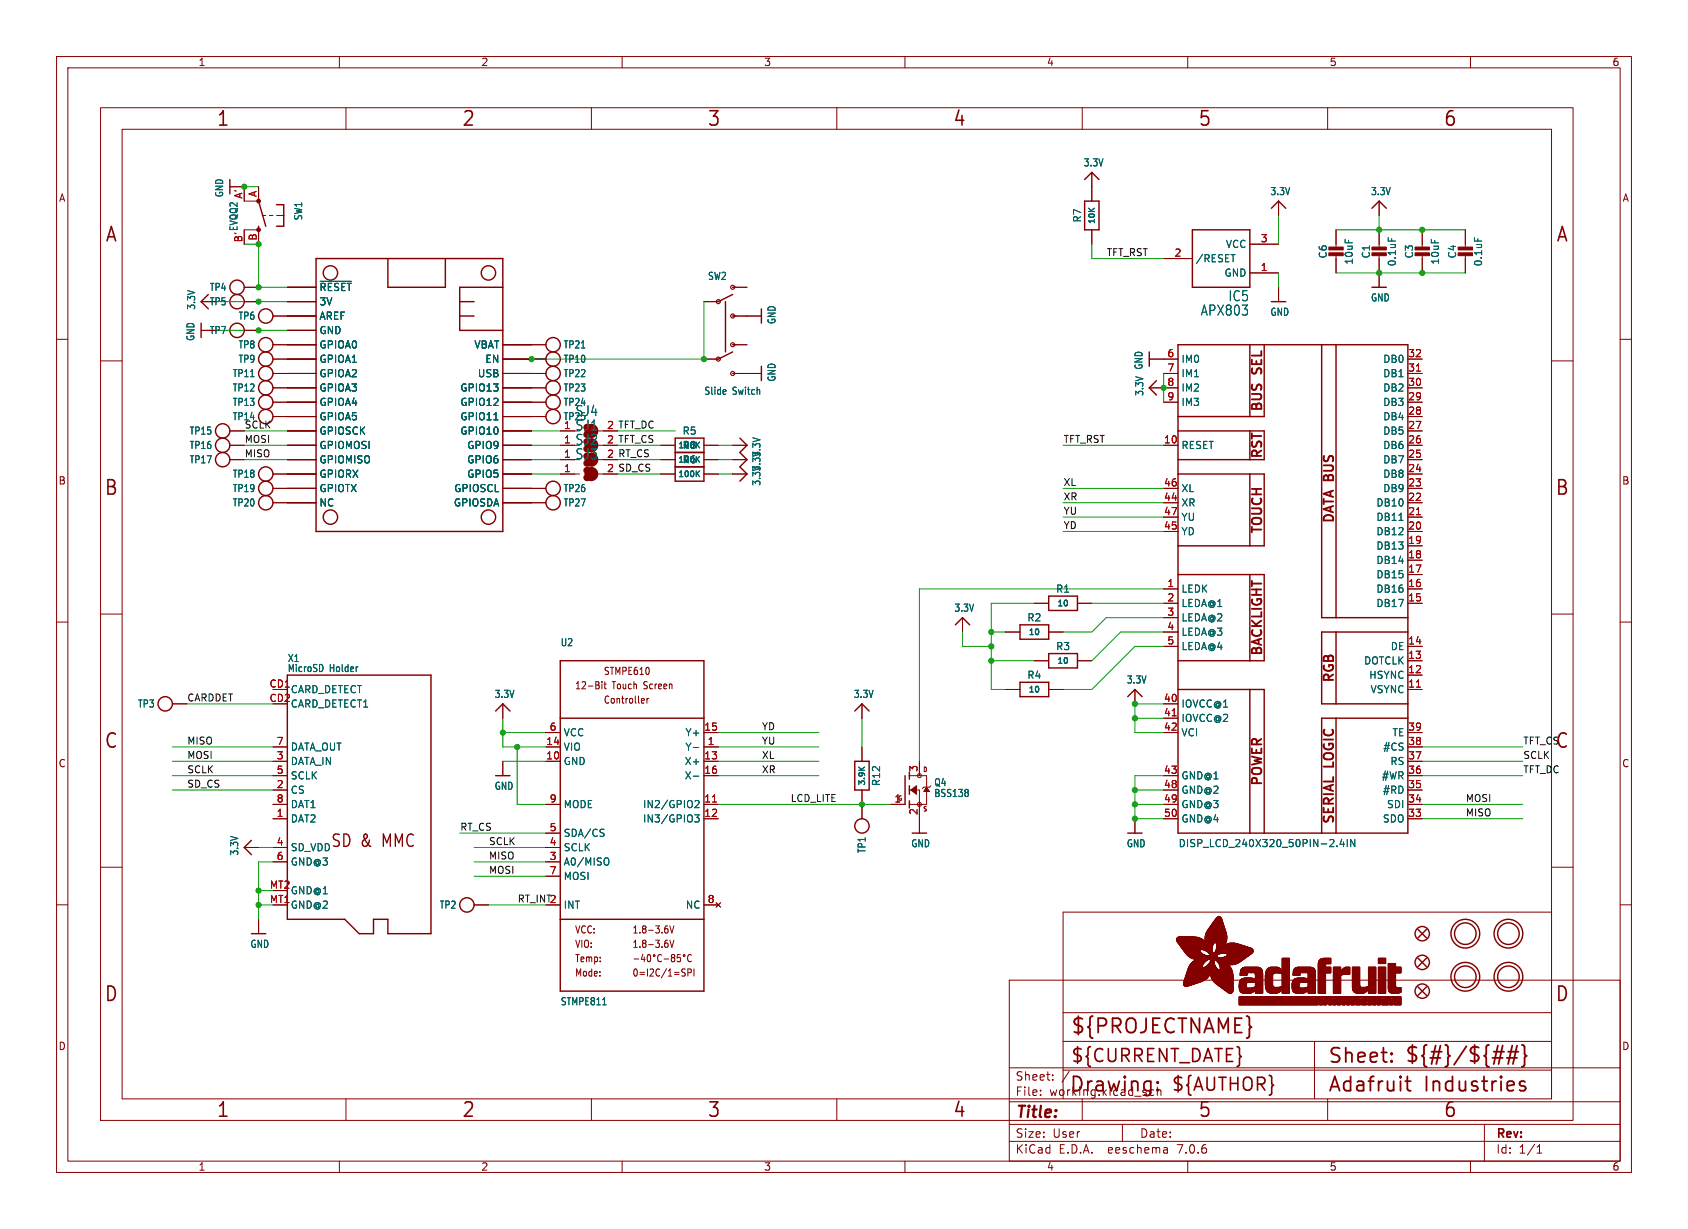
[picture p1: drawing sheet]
<svg xmlns="http://www.w3.org/2000/svg" width="298mm" height="217mm" viewBox="0 0 298 217" stroke-linecap="round" stroke-linejoin="round" font-family="sans-serif">
<defs><g id="words">
<g font-size="3.5" fill="#840000">
<text x="38.2" y="22.7">1</text>
<text x="81.6" y="22.7">2</text>
<text x="125" y="22.7">3</text>
<text x="168.4" y="22.7">4</text>
<text x="211.8" y="22.7">5</text>
<text x="255.1" y="22.7">6</text>
<text x="18.5" y="43.1">A</text>
<text x="275" y="43.1">A</text>
<text x="18.3" y="87.9">B</text>
<text x="274.9" y="87.9">B</text>
<text x="18.3" y="132.7">C</text>
<text x="18.3" y="177.4">D</text>
<text x="274.9" y="177.4">D</text>
<text x="189.2" y="183.2">${PROJECTNAME}</text>
<text x="234.7" y="188.4">Sheet:</text>
<text x="248.3" y="188.3">${#}/${##}</text>
<text x="38.2" y="197.9">1</text>
<text x="81.6" y="197.9">2</text>
<text x="125" y="197.9">3</text>
<text x="168.4" y="197.9">4</text>
<text x="189" y="193.5">Drawing:</text>
<text x="211.8" y="197.9">5</text>
<text x="234.7" y="193.5">Adafruit</text>
<text x="251.8" y="193.5">Industries</text>
<text x="255.1" y="197.9">6</text>
</g>
<text font-size="3.5" fill="#0f0f0f" x="274.9" y="132.7">C</text>
<g font-size="3.2" fill="#840000">
<text x="189.2" y="188.2">${CURRENT_DATE}</text>
<text x="207" y="193.3">${AUTHOR}</text>
</g>
<g font-size="3" fill="#840000">
<text x="58.4" y="150.1">SD &amp;</text>
<text x="67.8" y="150.1">MMC</text>
</g>
<text font-size="2.8" fill="#840000" x="179.4" y="198.2">Title:</text>
<g font-size="2.5" fill="#006464">
<text x="217.1" y="53.5">IC5</text>
<text x="212.2" y="56">APX803</text>
<text x="101.7" y="76.3">SJ1</text>
<text x="101.7" y="73.8">SJ4</text>
<text x="101.7" y="81.4">SJ3</text>
<text x="101.7" y="78.9">SJ2</text>
</g>
<g font-size="2.3" fill="#840000">
<text x="223.6" y="66.1" transform="rotate(-90 223.6 66.1)">SEL</text>
<text x="223.6" y="73" transform="rotate(-90 223.6 73)">BUS</text>
<text x="223.6" y="81.4" transform="rotate(-90 223.6 81.4)">RST</text>
<text x="223.6" y="94.6" transform="rotate(-90 223.6 94.6)">TOUCH</text>
<text x="236.3" y="92.8" transform="rotate(-90 236.3 92.8)">DATA BUS</text>
<text x="223.6" y="116.2" transform="rotate(-90 223.6 116.2)">BACKLIGHT</text>
<text x="236.3" y="121" transform="rotate(-90 236.3 121)">RGB</text>
<text x="236.3" y="135.6" transform="rotate(-90 236.3 135.6)">LOGIC</text>
<text x="223.6" y="139.2" transform="rotate(-90 223.6 139.2)">POWER</text>
<text x="236.3" y="146" transform="rotate(-90 236.3 146)">SERIAL</text>
</g>
<g font-size="2.1" fill="#840000">
<text x="179.4" y="191.3">Sheet:</text>
<text x="179.4" y="194">File:</text>
<text x="185.5" y="194">working.kicad_sch</text>
<text x="179.4" y="201.4">Size:</text>
<text x="186.1" y="201.4">User</text>
<text x="201.4" y="201.4">Date:</text>
<text x="264.4" y="201.6">Rev:</text>
<text x="179.4" y="204.2">KiCad</text>
<text x="187.2" y="204.2">E.D.A.</text>
<text x="196.1" y="204.2">eeschema</text>
<text x="208.4" y="204.2">7.0.6</text>
<text x="264.4" y="204.2">Id:</text>
<text x="268.5" y="204.2">1/1</text>
</g>
<g font-size="1.8" fill="#840000">
<text x="35" y="11.9">1</text>
<text x="85" y="11.9">2</text>
<text x="135" y="11.9">3</text>
<text x="185" y="11.9">4</text>
<text x="235" y="11.9">5</text>
<text x="285" y="11.9">6</text>
<text x="10.3" y="35.9">A</text>
<text x="286.8" y="35.9">A</text>
<text x="107.2" y="75.9">2 TFT_DC</text>
<text x="107.2" y="78.5">2 TFT_CS</text>
<text x="107.2" y="83.6">2 SD_CS</text>
<text x="107.2" y="81">2 RT_CS</text>
<text x="10.3" y="85.9">B</text>
<text x="286.7" y="85.9">B</text>
<text x="106.7" y="119.5">STMPE610</text>
<text x="101.6" y="122.1">12-Bit</text>
<text x="106.7" y="124.6">Controller</text>
<text x="108.2" y="122.1">Touch</text>
<text x="114" y="122.1">Screen</text>
<text x="10.3" y="135.9">C</text>
<text x="286.7" y="135.9">C</text>
<text x="101.6" y="167.8">VIO:</text>
<text x="101.6" y="165.3">VCC:</text>
<text x="111.7" y="167.8">1.8-3.6V</text>
<text x="111.7" y="165.3">1.8-3.6V</text>
<text x="101.6" y="172.9">Mode:</text>
<text x="101.6" y="170.3">Temp:</text>
<text x="111.7" y="172.9">0=I2C/1=SPI</text>
<text x="10.3" y="185.9">D</text>
<text x="286.7" y="185.9">D</text>
<text x="35" y="207.2">1</text>
<text x="85" y="207.2">2</text>
<text x="135" y="207.2">3</text>
<text x="185" y="207.2">4</text>
<text x="235" y="207.2">5</text>
<text x="285" y="207.2">6</text>
</g>
<g font-size="1.8" fill="#006464">
<text x="191.5" y="29.6">3.3V</text>
<text x="39.7" y="35" transform="rotate(-90 39.7 35)">GND</text>
<text x="224.5" y="34.7">3.3V</text>
<text x="242.3" y="34.7">3.3V</text>
<text x="42.2" y="41" transform="rotate(-90 42.2 41)">EVQQ2</text>
<text x="53.6" y="39.1" transform="rotate(-90 53.6 39.1)">SW1</text>
<text x="191.4" y="39.4" transform="rotate(-90 191.4 39.4)">R7</text>
<text x="211.3" y="46.6">/RESET</text>
<text x="216.6" y="44">VCC</text>
<text x="234.8" y="45.8" transform="rotate(-90 234.8 45.8)">C6</text>
<text x="239.4" y="46.9" transform="rotate(-90 239.4 46.9)">10uF</text>
<text x="242.4" y="45.8" transform="rotate(-90 242.4 45.8)">C1</text>
<text x="247" y="47.2" transform="rotate(-90 247 47.2)">0.1uF</text>
<text x="250" y="45.8" transform="rotate(-90 250 45.8)">C3</text>
<text x="254.6" y="46.9" transform="rotate(-90 254.6 46.9)">10uF</text>
<text x="257.7" y="45.8" transform="rotate(-90 257.7 45.8)">C4</text>
<text x="262.2" y="47.2" transform="rotate(-90 262.2 47.2)">0.1uF</text>
<text x="37" y="51.7">TP4</text>
<text x="56.4" y="51.7">~{RESET}</text>
<text x="125.1" y="49.7">SW2</text>
<text x="216.4" y="49.1">GND</text>
<text x="242.3" y="53.5">GND</text>
<text x="34.7" y="54.9" transform="rotate(-90 34.7 54.9)">3.3V</text>
<text x="37" y="59.3">TP7</text>
<text x="37" y="54.2">TP5</text>
<text x="42.1" y="56.7">TP6</text>
<text x="56.4" y="54.2">3V</text>
<text x="56.4" y="56.7">AREF</text>
<text x="56.4" y="59.3">GND</text>
<text x="137.3" y="57.4" transform="rotate(-90 137.3 57.4)">GND</text>
<text x="224.5" y="56">GND</text>
<text x="34.6" y="60.4" transform="rotate(-90 34.6 60.4)">GND</text>
<text x="42.1" y="61.8">TP8</text>
<text x="42.1" y="64.4">TP9</text>
<text x="56.4" y="61.8">GPIOA0</text>
<text x="56.4" y="64.4">GPIOA1</text>
<text x="83.8" y="61.8">VBAT</text>
<text x="85.7" y="64.4">EN</text>
<text x="99.5" y="64.4">TP10</text>
<text x="99.5" y="61.8">TP21</text>
<text x="202.2" y="65.5" transform="rotate(-90 202.2 65.5)">GND</text>
<text x="208.8" y="64.4">IM0</text>
<text x="244.5" y="64.4">DB0</text>
<text x="41" y="69.4">TP12</text>
<text x="41" y="66.9">TP11</text>
<text x="41" y="72">TP13</text>
<text x="56.4" y="66.9">GPIOA2</text>
<text x="56.4" y="69.4">GPIOA3</text>
<text x="56.4" y="72">GPIOA4</text>
<text x="81.3" y="72">GPIO12</text>
<text x="81.3" y="69.4">GPIO13</text>
<text x="84.4" y="66.9">USB</text>
<text x="99.5" y="69.4">TP23</text>
<text x="99.5" y="72">TP24</text>
<text x="99.5" y="66.9">TP22</text>
<text x="124.4" y="70">Slide</text>
<text x="129.5" y="70">Switch</text>
<text x="137.3" y="67.6" transform="rotate(-90 137.3 67.6)">GND</text>
<text x="202.4" y="70.1" transform="rotate(-90 202.4 70.1)">3.3V</text>
<text x="208.8" y="66.9">IM1</text>
<text x="208.8" y="69.4">IM2</text>
<text x="208.8" y="72">IM3</text>
<text x="244.5" y="72">DB3</text>
<text x="244.5" y="69.4">DB2</text>
<text x="244.5" y="66.9">DB1</text>
<text x="33.4" y="77.1">TP15</text>
<text x="41" y="74.5">TP14</text>
<text x="56.4" y="74.5">GPIOA5</text>
<text x="56.4" y="77.1">GPIOSCK</text>
<text x="81.3" y="77.1">GPIO10</text>
<text x="81.3" y="74.5">GPIO11</text>
<text x="99.5" y="74.5">TP25</text>
<text x="120.6" y="77.1">R5</text>
<text x="244.5" y="77.1">DB5</text>
<text x="244.5" y="74.5">DB4</text>
<text x="33.4" y="79.6">TP16</text>
<text x="33.4" y="82.1">TP17</text>
<text x="56.4" y="79.6">GPIOMOSI</text>
<text x="56.4" y="82.1">GPIOMISO</text>
<text x="82.5" y="82.1">GPIO6</text>
<text x="82.5" y="79.6">GPIO9</text>
<text x="120.6" y="79.6">R8</text>
<text x="120.6" y="82.1">R6</text>
<text x="134.7" y="80.9" transform="rotate(-90 134.7 80.9)">3.3V</text>
<text x="208.8" y="79.6">RESET</text>
<text x="244.5" y="82.1">DB7</text>
<text x="244.5" y="79.6">DB6</text>
<text x="41" y="89.8">TP20</text>
<text x="41" y="84.7">TP18</text>
<text x="41" y="87.2">TP19</text>
<text x="56.4" y="84.7">GPIORX</text>
<text x="56.4" y="87.2">GPIOTX</text>
<text x="56.4" y="89.8">NC</text>
<text x="80.1" y="89.8">GPIOSDA</text>
<text x="80.2" y="87.2">GPIOSCL</text>
<text x="82.5" y="84.7">GPIO5</text>
<text x="99.5" y="89.8">TP27</text>
<text x="99.5" y="87.2">TP26</text>
<text x="208.8" y="89.8">XR</text>
<text x="208.8" y="87.2">XL</text>
<text x="243.2" y="89.8">DB10</text>
<text x="244.5" y="87.2">DB9</text>
<text x="244.5" y="84.7">DB8</text>
<text x="208.8" y="94.8">YD</text>
<text x="208.8" y="92.3">YU</text>
<text x="243.2" y="94.8">DB12</text>
<text x="243.2" y="92.3">DB11</text>
<text x="243.2" y="99.9">DB14</text>
<text x="243.2" y="97.4">DB13</text>
<text x="186.6" y="105">R1</text>
<text x="208.8" y="105">LEDK</text>
<text x="208.8" y="107.5">LEDA@1</text>
<text x="243.2" y="107.5">DB17</text>
<text x="243.2" y="105">DB16</text>
<text x="243.2" y="102.5">DB15</text>
<text x="168.6" y="108.4">3.3V</text>
<text x="181.5" y="110.1">R2</text>
<text x="208.8" y="110.1">LEDA@2</text>
<text x="208.8" y="112.6">LEDA@3</text>
<text x="50.8" y="117.3">X1</text>
<text x="50.8" y="119">MicroSD</text>
<text x="58.3" y="119">Holder</text>
<text x="99" y="114.5">U2</text>
<text x="186.6" y="115.2">R3</text>
<text x="208.8" y="115.2">LEDA@4</text>
<text x="241.1" y="117.7">DOTCLK</text>
<text x="245.8" y="115.2">DE</text>
<text x="24.3" y="125.3">TP3</text>
<text x="51.3" y="122.8">CARD_DETECT</text>
<text x="51.3" y="125.3">CARD_DETECT1</text>
<text x="87.3" y="123.6">3.3V</text>
<text x="150.8" y="123.6">3.3V</text>
<text x="181.5" y="120.2">R4</text>
<text x="199.1" y="121.1">3.3V</text>
<text x="208.8" y="125.3">IOVCC@1</text>
<text x="242" y="120.2">HSYNC</text>
<text x="242.2" y="122.8">VSYNC</text>
<text x="99.6" y="130.4">VCC</text>
<text x="121.1" y="130.4">Y+</text>
<text x="208.8" y="127.9">IOVCC@2</text>
<text x="208.8" y="130.4">VCI</text>
<text x="246.1" y="130.4">TE</text>
<text x="51.3" y="135.5">DATA_IN</text>
<text x="51.3" y="132.9">DATA_OUT</text>
<text x="99.6" y="135.5">GND</text>
<text x="99.6" y="132.9">VIO</text>
<text x="121" y="135.5">X+</text>
<text x="121.1" y="132.9">Y-</text>
<text x="244.5" y="132.9">#CS</text>
<text x="245.7" y="135.5">RS</text>
<text x="51.3" y="140.6">CS</text>
<text x="51.3" y="138">SCLK</text>
<text x="51.3" y="143.1">DAT1</text>
<text x="87.3" y="139.9">GND</text>
<text x="99.6" y="143.1">MODE</text>
<text x="113.6" y="143.1">IN2/GPIO2</text>
<text x="121" y="138">X-</text>
<text x="155.8" y="139.1" transform="rotate(-90 155.8 139.1)">R12</text>
<text x="165.1" y="139.2">Q4</text>
<text x="165.1" y="141.1">BSS138</text>
<text x="208.8" y="138">GND@1</text>
<text x="208.8" y="140.6">GND@2</text>
<text x="208.8" y="143.1">GND@3</text>
<text x="244.2" y="138">#WR</text>
<text x="244.4" y="140.6">#RD</text>
<text x="245.1" y="143.1">SDI</text>
<text x="51.3" y="145.6">DAT2</text>
<text x="99.6" y="148.2">SDA/CS</text>
<text x="113.6" y="145.6">IN3/GPIO3</text>
<text x="208.3" y="150">DISP_LCD_240X320_50PIN-2.4IN</text>
<text x="208.8" y="145.6">GND@4</text>
<text x="244.4" y="145.6">SDO</text>
<text x="42.3" y="151.4" transform="rotate(-90 42.3 151.4)">3.3V</text>
<text x="51.3" y="150.7">SD_VDD</text>
<text x="51.3" y="153.3">GND@3</text>
<text x="99.6" y="153.3">A0/MISO</text>
<text x="99.6" y="150.7">SCLK</text>
<text x="99.6" y="155.8">MOSI</text>
<text x="153.3" y="151" transform="rotate(-90 153.3 151)">TP1</text>
<text x="161" y="150">GND</text>
<text x="199.1" y="150">GND</text>
<text x="51.3" y="160.9">GND@2</text>
<text x="51.3" y="158.3">GND@1</text>
<text x="77.6" y="160.9">TP2</text>
<text x="99.6" y="160.9">INT</text>
<text x="121.1" y="160.9">NC</text>
<text x="44.2" y="167.8">GND</text>
<text x="99" y="178">STMPE811</text>
</g>
<g font-size="1.8" fill="#a90000">
<text x="42.9" y="35.2" transform="rotate(-90 42.9 35.2)">A'</text>
<text x="45.5" y="34.9" transform="rotate(-90 45.5 34.9)">A</text>
<text x="42.9" y="42.9" transform="rotate(-90 42.9 42.9)">B'</text>
<text x="45.5" y="42.6" transform="rotate(-90 45.5 42.6)">B</text>
<text x="207.6" y="45.5">2</text>
<text x="222.8" y="42.9">3</text>
<text x="222.8" y="48">1</text>
<text x="206.3" y="63.2">6</text>
<text x="206.3" y="65.8">7</text>
<text x="248.9" y="65.8">31</text>
<text x="248.9" y="63.2">32</text>
<text x="206.3" y="68.3">8</text>
<text x="206.3" y="70.9">9</text>
<text x="248.9" y="70.9">29</text>
<text x="248.9" y="68.3">30</text>
<text x="99.6" y="75.9">1</text>
<text x="107.2" y="75.9">2</text>
<text x="248.9" y="75.9">27</text>
<text x="248.9" y="73.4">28</text>
<text x="99.6" y="78.5">1</text>
<text x="99.6" y="83.6">1</text>
<text x="99.6" y="81">1</text>
<text x="107.2" y="78.5">2</text>
<text x="107.2" y="83.6">2</text>
<text x="107.2" y="81">2</text>
<text x="205.7" y="78.5">10</text>
<text x="248.9" y="83.6">24</text>
<text x="248.9" y="81">25</text>
<text x="248.9" y="78.5">26</text>
<text x="205.7" y="88.6">44</text>
<text x="205.7" y="86.1">46</text>
<text x="248.9" y="88.6">22</text>
<text x="248.9" y="86.1">23</text>
<text x="205.7" y="93.7">45</text>
<text x="205.7" y="91.2">47</text>
<text x="248.9" y="93.7">20</text>
<text x="248.9" y="91.2">21</text>
<text x="248.9" y="101.3">17</text>
<text x="248.9" y="98.8">18</text>
<text x="248.9" y="96.3">19</text>
<text x="206.3" y="103.9">1</text>
<text x="206.3" y="106.4">2</text>
<text x="248.9" y="106.4">15</text>
<text x="248.9" y="103.9">16</text>
<text x="206.3" y="109">3</text>
<text x="206.3" y="111.5">4</text>
<text x="206.3" y="114">5</text>
<text x="248.9" y="119.1">12</text>
<text x="248.9" y="116.6">13</text>
<text x="248.9" y="114">14</text>
<text x="47.6" y="121.7">CD1</text>
<text x="47.6" y="124.2">CD2</text>
<text x="205.7" y="124.2">40</text>
<text x="248.9" y="121.7">11</text>
<text x="48.8" y="131.8">7</text>
<text x="96.5" y="131.8">14</text>
<text x="97.1" y="129.3">6</text>
<text x="124.4" y="129.3">15</text>
<text x="125" y="131.8">1</text>
<text x="205.7" y="126.7">41</text>
<text x="205.7" y="129.3">42</text>
<text x="248.9" y="131.8">38</text>
<text x="248.9" y="129.3">39</text>
<text x="48.8" y="134.4">3</text>
<text x="48.8" y="136.9">5</text>
<text x="96.5" y="134.4">10</text>
<text x="124.4" y="134.4">13</text>
<text x="124.4" y="136.9">16</text>
<text x="162.3" y="136.6" transform="rotate(-90 162.3 136.6)">3</text>
<text x="205.7" y="136.9">43</text>
<text x="248.9" y="136.9">36</text>
<text x="248.9" y="134.4">37</text>
<text x="48.8" y="139.4">2</text>
<text x="48.8" y="142">8</text>
<text x="97.1" y="142">9</text>
<text x="124.4" y="142">11</text>
<text x="158" y="142">1</text>
<text x="205.7" y="139.4">48</text>
<text x="205.7" y="142">49</text>
<text x="248.9" y="142">34</text>
<text x="248.9" y="139.4">35</text>
<text x="48.8" y="144.5">1</text>
<text x="48.8" y="149.6">4</text>
<text x="97.1" y="149.6">4</text>
<text x="97.1" y="147.1">5</text>
<text x="124.4" y="144.5">12</text>
<text x="162.3" y="144.2" transform="rotate(-90 162.3 144.2)">2</text>
<text x="205.7" y="144.5">50</text>
<text x="248.9" y="144.5">33</text>
<text x="48.8" y="152.1">6</text>
<text x="97.1" y="152.1">3</text>
<text x="97.1" y="154.7">7</text>
<text x="47.6" y="159.8">MT1</text>
<text x="47.6" y="157.2">MT2</text>
<text x="97.1" y="159.8">2</text>
<text x="125" y="159.8">8</text>
</g>
<g font-size="1.7" fill="#0f0f0f">
<text x="195.6" y="45.4">TFT_RST</text>
<text x="43.2" y="75.9">SCLK</text>
<text x="43.2" y="78.4">MOSI</text>
<text x="43.2" y="80.9">MISO</text>
<text x="188" y="78.4">TFT_RST</text>
<text x="188" y="86">XL</text>
<text x="188" y="88.6">XR</text>
<text x="188" y="91.1">YU</text>
<text x="188" y="93.6">YD</text>
<text x="33" y="124.1">CARDDET</text>
<text x="33" y="131.7">MISO</text>
<text x="134.6" y="129.2">YD</text>
<text x="134.6" y="131.7">YU</text>
<text x="269.2" y="131.7">TFT_CS</text>
<text x="33" y="136.8">SCLK</text>
<text x="33" y="134.3">MOSI</text>
<text x="134.6" y="136.8">XR</text>
<text x="134.6" y="134.3">XL</text>
<text x="269.2" y="134.3">SCLK</text>
<text x="269.2" y="136.8">TFT_DC</text>
<text x="33" y="139.4">SD_CS</text>
<text x="139.7" y="141.9">LCD_LITE</text>
<text x="259.1" y="141.9">MOSI</text>
<text x="81.3" y="147">RT_CS</text>
<text x="86.4" y="149.5">SCLK</text>
<text x="259.1" y="144.4">MISO</text>
<text x="86.4" y="154.6">MOSI</text>
<text x="86.4" y="152.1">MISO</text>
<text x="91.4" y="159.7">RT_INT2</text>
</g>
<g font-size="1.4" fill="#006464">
<text x="193.9" y="39.8" transform="rotate(-90 193.9 39.8)">10K</text>
<text x="119.8" y="84.6">100K</text>
<text x="186.8" y="107.5">10</text>
<text x="181.7" y="112.6">10</text>
<text x="186.8" y="117.7">10</text>
<text x="181.7" y="122.7">10</text>
<text x="153.2" y="139.1" transform="rotate(-90 153.2 139.1)">3.9K</text>
</g>
<g font-size="1.1" fill="#840000">
<text x="163.1" y="136.7">D</text>
<text x="163.1" y="143.7">S</text>
</g>
<text font-size="1.1" fill="#a90000" x="158.7" y="141.8">G</text>
</g></defs>
<g fill="none" stroke="#840000" stroke-width=".18">
<path d="M10 10h278.5v197.3h-278.5zM12 12h274.5v193.3h-274.5zM17.8 19h260.3v179.1h-260.3zM60 10v2M61.2 19v3.9M104.6 19v3.9M110 10v2M148 19v3.9M160 10v2M191.3 19v3.9M210 10v2M234.7 19v3.9"/>
<path d="M260 10v2M21.6 22.9h252.7v171.4h-252.7zM40.6 33h2.6v2.6h2.5v-2.6M46.4 38.1h.6M47.6 38.1h.7M48.9 38.1h1.3M193 30.5v5.1M226.1 35.6v2.5M243.8 35.6v2.5M10 60h2M35.6 53.3h2.5M35.6 58.4h2.5"/>
<path d="M43.2 43.2v-2.6h2.5v2.6M43.2 50.8h2.5M43.2 53.3h2.5M43.2 58.4h2.5M48.3 55.9h7.6M50.8 50.8h5.1M50.8 53.3h5.1M50.8 58.4h5.1M124.5 53.3h2.5M129.5 55.9h5.1M129.5 50.8h2.6M193 40.6v2.6"/>
<path d="M205.7 45.7h5.1M221 48.3h5.1M221 43.2h5.1M226.1 50.8v2.5M236.2 40.6v3.3M236.2 45v3.3M243.8 40.6v3.3M243.8 45v5.8M251.5 40.6v3.3M251.5 45v3.3M259.1 40.6v3.3M259.1 45v3.3"/>
<path d="M286.5 60h2M17.8 63.8h3.8M40.6 78.7h2.6M40.6 76.2h2.6M48.3 61h7.6M48.3 63.5h7.6M48.3 68.6h7.6M48.3 66h7.6M48.3 71.1h7.6M48.3 73.7h7.6M50.8 78.7h5.1M50.8 76.2h5.1"/>
<path d="M88.9 78.7h5.1M88.9 61h7.6M88.9 63.5h7.6M88.9 68.6h7.6M88.9 66h7.6M88.9 71.1h7.6M88.9 73.7h7.6M88.9 76.2h5.1M99.1 78.7h2.5M99.1 76.2h2.5M105.8 78.7h.9M105.8 76.2h.9"/>
<path d="M116.8 78.7h2.6M124.5 78.7h2.5M124.5 63.5h2.5M129.5 78.7h2.6M129.5 61h2.6M129.5 66h5.1M203.2 63.5h5.1M203.2 68.6h5.1M205.7 78.7h2.6M205.7 66h2.6M205.7 71.1h2.6M248.9 78.7h2.6"/>
<path d="M248.9 63.5h2.6M248.9 68.6h2.6M248.9 66h2.6M248.9 71.1h2.6M248.9 73.7h2.6M248.9 76.2h2.6M274.3 63.8h3.8M40.6 81.3h2.6M48.3 88.9h7.6M48.3 83.8h7.6M48.3 86.4h7.6M50.8 81.3h5.1"/>
<path d="M88.9 88.9h7.6M88.9 83.8h5.1M88.9 86.4h7.6M88.9 81.3h5.1M99.1 83.8h3.4M99.1 81.3h2.5M105.8 83.8h.9M105.8 81.3h.9M116.8 83.8h2.6M116.8 81.3h2.6M124.5 83.8h2.5M124.5 81.3h2.5"/>
<path d="M129.5 83.8h2.6M129.5 81.3h2.6M205.7 88.9h2.6M205.7 86.4h2.6M205.7 94h2.6M205.7 91.4h2.6M248.9 88.9h2.6M248.9 83.8h2.6M248.9 86.4h2.6M248.9 81.3h2.6M248.9 99.1h2.6M248.9 96.5h2.6"/>
<path d="M248.9 94h2.6M248.9 91.4h2.6M10 110h2M17.8 108.6h3.8M170.2 109.2v2.6M177.8 111.8h2.5M182.9 116.8h2.5M182.9 106.7h2.5M185.4 111.8h2.6M190.5 116.8h2.5M190.5 106.7h2.5M205.7 104.1h2.6"/>
<path d="M205.7 114.3h2.6M205.7 106.7h2.6M205.7 109.2h2.6M205.7 111.8h2.6M248.9 104.1h2.6M248.9 119.4h2.6M248.9 116.8h2.6M248.9 114.3h2.6M248.9 106.7h2.6M248.9 101.6h2.6M274.3 108.6h3.8M286.5 110h2"/>
<path d="M30.5 124.5h2.5M48.3 139.7h2.5M48.3 137.2h2.5M48.3 132.1h2.5M48.3 134.6h2.5M88.9 124.5v2.5M88.9 134.6v2.6M96.5 132.1h2.6M96.5 134.6h2.6M96.5 129.5h2.6M106.4 120.5v.2M106.4 121v.8"/>
<path d="M106.8 121h.4M106.9 120.5v1.1l.3 .2M113.8 123.5l.1 .3-.5 .1M113.9 124.3h-.1M114.4 123.5v.8M114.7 123.5l-.3 .2M124.5 137.2h2.5M124.5 132.1h2.5M124.5 134.6h2.5M124.5 129.5h2.5M152.4 124.5v2.5M152.4 132.1v2.5"/>
<path d="M152.4 139.7v5.1M160.8 139.7h1.8v7.6M160.8 137.2h3v5h-3M162.6 134.6v2.6M164.6 138.9l-.3 .3h-1l-.2 .2M177.8 121.9h2.5M185.4 121.9h2.6M200.7 121.9v2.6M205.7 139.7h2.6M205.7 137.2h2.6M205.7 124.5h2.6M205.7 129.5h2.6"/>
<path d="M205.7 127h2.6M248.9 139.7h2.6M248.9 137.2h2.6M248.9 132.1h2.6M248.9 134.6h2.6M248.9 129.5h2.6M248.9 121.9h2.6M10 160h2M17.8 153.4h3.8M43.2 149.9h2.5M48.3 142.2h2.5M48.3 144.8h2.5"/>
<path d="M48.3 152.4h2.5M48.3 149.9h2.5M96.5 142.2h2.6M96.5 152.4h2.6M96.5 149.9h2.6M96.5 147.3h2.6M96.5 154.9h2.6M124.5 142.2h2.5M124.5 144.8h2.5M126.6 159.6l.8 .8M127.4 159.6l-.8 .8M157.5 142.2h2.5"/>
<path d="M200.7 144.8v2.5M205.7 142.2h2.6M205.7 144.8h2.6M248.9 142.2h2.6M248.9 144.8h2.6M274.3 153.4h3.8M286.5 160h2M45.7 162.6v2.5M83.8 160h2.6M96.5 160h2.6M112.1 169.6h.8M113.7 168.7l-.3 .9h.7"/>
<path d="M113.9 169.2v.9M114.6 168.9l.1-.1a.72 .72 0 0 1 0 1.3 .95 .95 0 0 1-.1-1.2zM116.9 168.9a.62 .62 0 0 0-.7 .4 .62 .62 0 0 0 .4 .8l.3-.2M117.4 169.6h.8M117.8 166.3h.2M117.8 163.7h.2M117.9 166.7l.2 .3v.3l-.2 .2M117.9 164.2l.2 .2v.3l-.2 .3M118.4 166.3l.4 1.2 .4-1.2M118.4 163.7l.4 1.3 .4-1.3M118.9 169.3l-.2-.2 .2-.3 .3 .1 .1 .1-.2 .3M118.9 169.3l-.2 .3v.2l.2 .3 .3-.1 .1-.2v-.2l-.2-.3"/>
<path d="M118.9 169.3h.2M120.3 168.8h-.5l-.1 .6 .2-.1h.3l.1 .6-.2 .2-.4-.2M120.7 171.9l.4 .2 .1 .3-.2 .2h-.3M120.7 171.3l.5 .1M121.6 172l.5-.1 .1-.1-.1-.4-.5-.1v1.3M122.2 168.9a.62 .62 0 0 0-.7 .4 .62 .62 0 0 0 .4 .8l.3-.2M122.7 171.3v1.3M124.5 160h2.5M178.4 173.3h108.1v32h-108.1zM188 179.1h86.3M274.3 161.3h-86.3v33M61.2 194.3v3.8"/>
<path d="M104.6 194.3v3.8M148 194.3v3.8M178.4 198.8h108.1M178.4 194.8h108.1M178.4 188.8h108.1M184 193.6v.1M184 192.8v.1M186.1 190.9v.1M186.1 190.1v.1M188 184.1h86.3M188 189.2h86.3M189.1 189.4l-1.3 2"/>
<path d="M191.3 194.3v3.8M198.4 198.8v3M203.8 192.7l.2 .1M204 193.6l-.2 .1M204.6 192.2v1.5M204.6 192.9l.2-.2 .4 .1 .1 .9M232.4 184.1v10.2M234.7 194.3v3.8M262.5 198.8v6.5M60 205.3v2M110 205.3v2M160 205.3v2"/>
<path d="M178.4 201.8h108.1M206.3 203l.1 .9M206.4 203.8l-.1 .1M206.4 203.3h-.1M210 205.3v2M260 205.3v2M271.8 203.9h.8M271.8 202.8l.4-.4v1.5"/>
<circle cx="162.6" cy="137.2" r=".36"/>
<circle cx="162.6" cy="142.2" r=".36"/>
<circle cx="115.7" cy="169" r=".17"/>
<circle cx="121" cy="169" r=".17"/>
</g>
<g fill="none" stroke="#840000" stroke-width=".25">
<path d="M40.6 31.7v2.6M45.7 35.6l1.3 4.4M48.9 36.2h1.3v3.8h-1.3M191.8 31.7l1.2-1.2 1.3 1.2M191.8 35.6h2.5v5h-2.5zM224.8 36.8l1.3-1.2 1.2 1.2M242.6 36.8l1.2-1.2 1.3 1.2M35.6 57.1v2.6M36.8 52.1l-1.2 1.2 1.2 1.3M45.7 40v.6M55.9 45.7h33v48.3h-33zM68.6 45.7v5.1h10.1v-5.1"/>
<path d="M81.3 53.3h2.5M81.3 55.9h2.5M88.9 50.8h-7.6v7.6h7.6M128.3 53.3v8.9M129.5 52.1l-2.5 1.2M134.6 54.6v2.5M210.8 40.6h10.2v10.2h-10.2zM224.8 53.3h2.5M242.6 50.8h2.5M119.4 77.5h5.1v7.6h-5.1zM129.5 62.2l-2.5 1.3M130.8 77.5l1.3 1.2-1.3 1.3 1.3 1.3-1.3 1.2 1.3 1.3-1.3 1.3"/>
<path d="M134.6 64.8v2.5M203.2 62.2v2.6M204.5 67.3l-1.3 1.3 1.3 1.2M208.3 61h40.6v86.3h-40.6zM208.3 76.2h15.2v5.1h-15.2M221 61v12.7M221 76.2v5.1M223.5 61v12.7h-15.2M233.7 61v48.2h15.2M236.2 61v48.2M119.4 80h5.1M119.4 82.5h5.1"/>
<path d="M208.3 83.8h15.2v12.7h-15.2M221 83.8v12.7M50.8 119.4h25.4v45.7h-7.6v-2.5h-2.6v2.5h-2.5l-2.5-2.5h-10.2zM99.1 116.8h25.4v58.5h-25.4zM168.9 110.5l1.3-1.3 1.2 1.3M180.3 110.5h5.1v2.5h-5.1zM185.4 105.4h5.1v2.5h-5.1zM185.4 115.6h5.1v2.5h-5.1zM208.3 101.6h15.2v15.2h-15.2M221 101.6v15.2M236.2 111.8v12.7M248.9 111.8h-15.2v12.7h15.2"/>
<path d="M87.6 137.2h2.6M87.6 125.7l1.3-1.2 1.3 1.2M99.1 127h25.4M151.1 125.7l1.3-1.2 1.3 1.2M151.1 134.6h2.6v5.1h-2.6zM160 137.2v5M160.8 136.5v1.3M160.8 138.9v1.6M180.3 120.6h5.1v2.6h-5.1zM199.4 123.2l1.3-1.3 1.2 1.3M208.3 121.9h15.2v25.4M221 121.9v25.4"/>
<path d="M236.2 127v20.3M248.9 127h-15.2v20.3M44.4 148.6l-1.2 1.3 1.2 1.2M160.8 141.6v1.3M161.3 147.3h2.5M199.4 147.3h2.5M44.4 165.1h2.6M99.1 162.6h25.4M250.7 174.5l1.5 1.5M250.7 169.4l1.5 1.5M250.7 164.3l1.5 1.6M252.2 174.5l-1.5 1.5"/>
<path d="M252.2 169.4l-1.5 1.5M252.2 164.3l-1.5 1.6"/>
<circle cx="41.9" cy="58.4" r="1.27"/>
<circle cx="41.9" cy="50.8" r="1.27"/>
<circle cx="41.9" cy="53.3" r="1.27"/>
<circle cx="47" cy="55.9" r="1.27"/>
<circle cx="58.4" cy="48.3" r="1.27"/>
<circle cx="86.4" cy="48.3" r="1.27"/>
<circle cx="39.4" cy="78.7" r="1.27"/>
<circle cx="39.4" cy="76.2" r="1.27"/>
<circle cx="47" cy="61" r="1.27"/>
<circle cx="47" cy="63.5" r="1.27"/>
<circle cx="47" cy="71.1" r="1.27"/>
<circle cx="47" cy="73.7" r="1.27"/>
<circle cx="47" cy="66" r="1.27"/>
<circle cx="47" cy="68.6" r="1.27"/>
<circle cx="97.8" cy="71.1" r="1.27"/>
<circle cx="97.8" cy="61" r="1.27"/>
<circle cx="97.8" cy="73.7" r="1.27"/>
<circle cx="97.8" cy="63.5" r="1.27"/>
<circle cx="97.8" cy="66" r="1.27"/>
<circle cx="97.8" cy="68.6" r="1.27"/>
<circle cx="39.4" cy="81.3" r="1.27"/>
<circle cx="47" cy="86.4" r="1.27"/>
<circle cx="47" cy="88.9" r="1.27"/>
<circle cx="47" cy="83.8" r="1.27"/>
<circle cx="58.4" cy="91.4" r="1.27"/>
<circle cx="86.4" cy="91.4" r="1.27"/>
<circle cx="97.8" cy="88.9" r="1.27"/>
<circle cx="97.8" cy="86.4" r="1.27"/>
<circle cx="29.2" cy="124.5" r="1.27"/>
<circle cx="152.4" cy="146" r="1.27"/>
<circle cx="82.5" cy="160" r="1.27"/>
<circle cx="251.5" cy="175.3" r="1.27"/>
<circle cx="251.5" cy="170.2" r="1.27"/>
<circle cx="251.5" cy="165.1" r="1.27"/>
<circle cx="259.1" cy="172.7" r="2.54"/>
<circle cx="259.1" cy="165.1" r="2.54"/>
<circle cx="259.1" cy="172.7" r="1.9"/>
<circle cx="259.1" cy="165.1" r="1.9"/>
<circle cx="266.7" cy="172.7" r="2.54"/>
<circle cx="266.7" cy="165.1" r="2.54"/>
<circle cx="266.7" cy="165.1" r="1.9"/>
<circle cx="266.7" cy="172.7" r="1.9"/>
</g>
<g fill="#840000" stroke="#840000" stroke-width=".18">
<path d="M208 166.3h4.8z"/>
<path d="M208 166.2l4.8 .1z"/>
<path d="M208 166.2h4.8z"/>
<path d="M208 166.2h4.7z"/>
<path d="M208 166.1l4.7 .1z"/>
<path d="M208 166.1h4.6z"/>
<path d="M208 166l4.5 .1z"/>
<path d="M208 166h4.5z"/>
<path d="M208 166.4h4.9z"/>
<path d="M208 166.3l4.9 .1z"/>
<path d="M208 166h4.4z"/>
<path d="M208 165.9l4.4 .1z"/>
<path d="M208.1 166.4l4.9 .1z"/>
<path d="M208.1 165.9h4.2z"/>
<path d="M208.1 166.5h4.9z"/>
<path d="M208.1 165.9h4.1z"/>
<path d="M208.1 165.8l4 .1z"/>
<path d="M208.1 166.6h5z"/>
<path d="M208.1 166.5l4.9 .1z"/>
<path d="M208.1 165.8h3.9z"/>
<path d="M208.2 166.6h4.9z"/>
<path d="M208.2 165.8h3.6z"/>
<path d="M208.2 166.6l4.9 .1z"/>
<path d="M208.2 165.7l3.5 .1z"/>
<path d="M208.2 166.7h5z"/>
<path d="M208.2 166.7h4.9z"/>
<path d="M208.3 166.7l4.9 .1z"/>
<path d="M208.3 165.7h3.3z"/>
<path d="M208.3 166.8h6.3z"/>
<path d="M208.3 166.8h4.9z"/>
<path d="M208.3 166.8l6.3 .1z"/>
<path d="M208.4 166.9h6.2z"/>
<path d="M208.4 167h6.1z"/>
<path d="M208.4 166.9l6.1 .1z"/>
<path d="M208.4 165.7h2.8z"/>
<path d="M208.5 167h6z"/>
<path d="M208.5 167l6 .1z"/>
<path d="M208.6 167.1h5.9z"/>
<path d="M208.6 167.1l5.8 .1z"/>
<path d="M208.6 167.2h5.8z"/>
<path d="M208.7 167.2l5.7 .1z"/>
<path d="M208.7 167.3h5.7z"/>
<path d="M208.7 167.3l5.7 .1z"/>
<path d="M208.8 167.4h5.6z"/>
<path d="M208.8 167.5h5.5z"/>
<path d="M208.8 167.4l5.5 .1z"/>
<path d="M208.9 167.5l5.4 .1z"/>
<path d="M208.9 167.6h5.4z"/>
<path d="M208.9 167.6l5.4 .1z"/>
<path d="M209 167.7h5.3z"/>
<path d="M209 167.7l5.3 .1z"/>
<path d="M209 167.8h5.3z"/>
<path d="M209.1 167.8h5.2z"/>
<path d="M209.1 167.8l5.2 .1z"/>
<path d="M209.1 167.9h5.2z"/>
<path d="M209.2 167.9l3.1 .1z"/>
<path d="M209.2 168h3z"/>
<path d="M209.2 174.1h1.8z"/>
<path d="M209.2 174l1.8 .1z"/>
<path d="M209.2 174h2z"/>
<path d="M209.2 174h2.1z"/>
<path d="M209.2 173.9l2.1 .1z"/>
<path d="M209.2 173.9h2.3z"/>
<path d="M209.2 173.9h2.4z"/>
<path d="M209.2 173.8l2.4 .1z"/>
<path d="M209.2 173.8h2.6z"/>
<path d="M209.2 168l3 .1z"/>
<path d="M209.3 174.1l1.4 .1z"/>
<path d="M209.3 174.1h1.5z"/>
<path d="M209.3 173.8h2.6z"/>
<path d="M209.3 173.7l2.6 .1z"/>
<path d="M209.3 173.7h2.8z"/>
<path d="M209.3 168.1h2.9z"/>
<path d="M209.3 174.2h1.2z"/>
<path d="M209.3 174.2h1.3z"/>
<path d="M209.3 173.7h2.9z"/>
<path d="M209.3 173.6l3 .1z"/>
<path d="M209.3 173.6h3.1z"/>
<path d="M209.3 173.6h3.2z"/>
<path d="M209.3 168.1l2.9 .1z"/>
<path d="M209.3 174.2l1.1 .1z"/>
<path d="M209.3 173.5l3.3 .1z"/>
<path d="M209.3 173.5h3.3z"/>
<path d="M209.3 173.4l3.4 .1z"/>
<path d="M209.3 173.4h3.5z"/>
<path d="M209.3 168.2h2.9z"/>
<path d="M209.4 174.3h.9z"/>
<path d="M209.4 173.4h3.4z"/>
<path d="M209.4 174.3h.8z"/>
<path d="M209.4 173.3l3.5 .1z"/>
<path d="M209.4 173.3h3.5z"/>
<path d="M209.4 173.3h3.6z"/>
<path d="M209.4 173.2l3.7 .1z"/>
<path d="M209.4 168.3h2.8z"/>
<path d="M209.4 168.2l2.8 .1z"/>
<path d="M209.4 174.3l.7 .1z"/>
<path d="M209.4 173.2h3.7z"/>
<path d="M209.4 173.2h3.8z"/>
<path d="M209.4 173.1l3.8 .1z"/>
<path d="M209.4 173.1h3.9z"/>
<path d="M209.5 173.1h3.8z"/>
<path d="M209.5 173l3.8 .1z"/>
<path d="M209.5 168.3l2.8 .1z"/>
<path d="M209.5 174.4h.5z"/>
<path d="M209.5 173h3.9z"/>
<path d="M209.5 172.9l4 .1z"/>
<path d="M209.5 168.4h2.8z"/>
<path d="M209.5 172.9h4z"/>
<path d="M209.5 172.8l4.1 .1z"/>
<path d="M209.5 172.8h4.1z"/>
<path d="M209.5 168.4l2.9 .1z"/>
<path d="M209.6 172.8h4z"/>
<path d="M209.6 172.7l4 .1z"/>
<path d="M209.6 168.5h2.8z"/>
<path d="M209.6 174.4h.3z"/>
<path d="M209.6 172.7h4.1z"/>
<path d="M209.6 172.6l4.1 .1z"/>
<path d="M209.6 168.5l2.9 .1z"/>
<path d="M209.6 172.6h4.1z"/>
<path d="M209.6 172.6h4.2z"/>
<path d="M209.6 172.5l4.2 .1z"/>
<path d="M209.6 172.5h4.2z"/>
<path d="M209.6 168.6h3z"/>
<path d="M209.6 168.6h2.9z"/>
<path d="M209.7 172.5h4.1z"/>
<path d="M209.7 172.4l4.1 .1z"/>
<path d="M209.7 172.4h4.2z"/>
<path d="M209.7 172.3l4.2 .1z"/>
<path d="M209.7 168.6l2.9 .1z"/>
<path d="M209.8 172.3h4.1z"/>
<path d="M209.8 172.2l4.1 .1z"/>
<path d="M209.8 172.2h4.1z"/>
<path d="M209.8 168.7l2.9 .1z"/>
<path d="M209.8 168.7h2.9z"/>
<path d="M209.8 172.1l4.2 .1z"/>
<path d="M209.8 172.1h4.2z"/>
<path d="M209.8 168.8h3z"/>
<path d="M209.8 172l4.2 .1z"/>
<path d="M209.8 172h4.2z"/>
<path d="M209.8 168.8h3.1z"/>
<path d="M209.9 171.9l4.1 .1z"/>
<path d="M209.9 171.9h4.1z"/>
<path d="M209.9 168.8l3 .1z"/>
<path d="M209.9 171.8l4.1 .1z"/>
<path d="M209.9 171.8h4.1z"/>
<path d="M209.9 168.9h3.1z"/>
<path d="M209.9 171.8h8z"/>
<path d="M209.9 171.7l8 .1z"/>
<path d="M209.9 171.7h7.9z"/>
<path d="M209.9 168.9h3.2z"/>
<path d="M210 171.6l7.8 .1z"/>
<path d="M210 171.6h7.8z"/>
<path d="M210 168.9l3.2 .1z"/>
<path d="M210 171.5l7.8 .1z"/>
<path d="M210 171.5h5.5z"/>
<path d="M210 169h3.3z"/>
<path d="M210 171.5h5.4z"/>
<path d="M210 171.4l5.4 .1z"/>
<path d="M210 171.4h5.3z"/>
<path d="M210 169h5.2z"/>
<path d="M210.1 171.3l5.1 .1z"/>
<path d="M210.1 171.3h5.1z"/>
<path d="M210.1 169l5.1 .1z"/>
<path d="M210.1 171.2l5 .1z"/>
<path d="M210.1 171.2h5z"/>
<path d="M210.1 171.1l5 .1z"/>
<path d="M210.1 171.1h4.9z"/>
<path d="M210.1 169.1h5z"/>
<path d="M210.2 171l2.5 .1z"/>
<path d="M210.2 171h2.5z"/>
<path d="M210.2 169.1h5z"/>
<path d="M210.2 171h2.4z"/>
<path d="M210.2 169.1l5 .1z"/>
<path d="M210.2 170.9l2.4 .1z"/>
<path d="M210.2 170.9h2.4z"/>
<path d="M210.2 169.2h5z"/>
<path d="M210.3 170.8l2.3 .1z"/>
<path d="M210.3 170.8h2.3z"/>
<path d="M210.3 169.2h4.9z"/>
<path d="M210.3 170.7l2.3 .1z"/>
<path d="M210.3 170.7h2.3z"/>
<path d="M210.3 169.2l5 .1z"/>
<path d="M210.4 170.7h2.2z"/>
<path d="M210.4 170.6l2.3 .1z"/>
<path d="M210.4 170.6h2.3z"/>
<path d="M210.4 169.3h5z"/>
<path d="M210.4 170.5l2.3 .1z"/>
<path d="M210.5 170.5h2.2z"/>
<path d="M210.5 169.3l5.2 .1z"/>
<path d="M210.5 170.4l2.3 .1z"/>
<path d="M210.5 170.4h2.3z"/>
<path d="M210.6 170.4h2.2z"/>
<path d="M210.6 169.4h9.6z"/>
<path d="M210.6 170.3l2.2 .1z"/>
<path d="M210.6 170.3h2.2z"/>
<path d="M210.7 170.3h2.2z"/>
<path d="M210.7 169.4l9.4 .1z"/>
<path d="M210.7 170.2l2.2 .1z"/>
<path d="M210.7 170.2h2.2z"/>
<path d="M210.8 170.2h2.2z"/>
<path d="M210.8 170.1l2.2 .1z"/>
<path d="M210.8 169.5h9.3z"/>
<path d="M210.8 170.1h2.2z"/>
<path d="M210.9 170.1h2.2z"/>
<path d="M211 170l2.1 .1z"/>
<path d="M211 170h2.1z"/>
<path d="M211 169.5l9 .1z"/>
<path d="M211 170h2.2z"/>
<path d="M211.1 169.9l2.2 .1z"/>
<path d="M211.1 169.9h2.2z"/>
<path d="M211.2 169.6h8.7z"/>
<path d="M211.2 169.8l2.1 .1z"/>
<path d="M211.3 169.8h2.1z"/>
<path d="M211.3 169.6h8.6z"/>
<path d="M211.4 169.7l2.1 .1z"/>
<path d="M211.5 169.7h2.1z"/>
<path d="M211.6 169.7h2z"/>
<path d="M211.7 169.6l2 .1z"/>
<path d="M212.7 167.9l1.6 .1z"/>
<path d="M212.8 168h1.5z"/>
<path d="M212.9 168h1.4z"/>
<path d="M212.9 171l2.1 .1z"/>
<path d="M213 171h2z"/>
<path d="M213 168l1.3 .1z"/>
<path d="M213 166h3.9z"/>
<path d="M213 165.9l3.9 .1z"/>
<path d="M213 165.9h3.9z"/>
<path d="M213 165.8l3.9 .1z"/>
<path d="M213.1 171h1.9z"/>
<path d="M213.1 168.1h1.2z"/>
<path d="M213.1 166.3l3.8 .1z"/>
<path d="M213.1 166.3h3.8z"/>
<path d="M213.1 166.2l3.8 .1z"/>
<path d="M213.1 166.2h3.8z"/>
<path d="M213.1 166.1l3.8 .1z"/>
<path d="M213.1 166.1h3.8z"/>
<path d="M213.1 166l3.8 .1z"/>
<path d="M213.1 165.8h3.8z"/>
<path d="M213.1 165.7l3.8 .1z"/>
<path d="M213.1 165.7h3.8z"/>
<path d="M213.1 165.6l3.8 .1z"/>
<path d="M213.1 165.6h3.8z"/>
<path d="M213.1 165.5l3.8 .1z"/>
<path d="M213.1 165.5h3.8z"/>
<path d="M213.1 166.4l3.7 .1z"/>
<path d="M213.1 166.4h3.8z"/>
<path d="M213.1 165.4l3.8 .1z"/>
<path d="M213.1 165.4h3.8z"/>
<path d="M213.1 170.9l1.9 .1z"/>
<path d="M213.1 166.5l3.7 .1z"/>
<path d="M213.1 166.5h3.7z"/>
<path d="M213.1 165.3l3.8 .1z"/>
<path d="M213.1 165.3h3.8z"/>
<path d="M213.2 170.9h1.7z"/>
<path d="M213.2 166.7h1.6z"/>
<path d="M213.2 166.6l3.6 .1z"/>
<path d="M213.2 166.6h3.6z"/>
<path d="M213.2 165.2l3.7 .1z"/>
<path d="M213.2 165.2h3.7z"/>
<path d="M213.2 165.1l3.7 .1z"/>
<path d="M213.2 168.1l1.1 .1z"/>
<path d="M213.2 166.7l1.5 .1z"/>
<path d="M213.2 166.7h1.5z"/>
<path d="M213.2 165.1h3.6z"/>
<path d="M213.2 165l3.6 .1z"/>
<path d="M213.3 170.9h1.6z"/>
<path d="M213.3 166.8h1.3z"/>
<path d="M213.3 165h3.5z"/>
<path d="M213.3 164.9l3.5 .1z"/>
<path d="M213.3 170.8l1.6 .1z"/>
<path d="M213.3 168.2h1z"/>
<path d="M213.3 164.9h3.5z"/>
<path d="M213.3 164.8l3.5 .1z"/>
<path d="M213.4 170.8h1.5z"/>
<path d="M213.4 164.8h3.4z"/>
<path d="M213.4 164.8h3.3z"/>
<path d="M213.4 164.7l3.3 .1z"/>
<path d="M213.4 168.2l1 .1z"/>
<path d="M213.4 164.7h3.3z"/>
<path d="M213.4 164.6l3.3 .1z"/>
<path d="M213.5 170.7l1.4 .1z"/>
<path d="M213.5 170.7h1.3z"/>
<path d="M213.5 168.3h.9z"/>
<path d="M213.5 164.6h3.2z"/>
<path d="M213.5 164.5l3.2 .1z"/>
<path d="M213.5 164.5h3.2z"/>
<path d="M213.5 164.5h3.1z"/>
<path d="M213.6 170.6l1.2 .1z"/>
<path d="M213.6 170.6h1.2z"/>
<path d="M213.6 168.3l.8 .1z"/>
<path d="M213.6 164.4l3 .1z"/>
<path d="M213.6 164.4h3z"/>
<path d="M213.6 168.4h.8z"/>
<path d="M213.6 164.3l3 .1z"/>
<path d="M213.7 170.5l1.1 .1z"/>
<path d="M213.7 170.5h1.1z"/>
<path d="M213.7 168.4l.8 .1z"/>
<path d="M213.7 164.3h2.9z"/>
<path d="M213.7 170.5h1z"/>
<path d="M213.7 168.5h.9z"/>
<path d="M213.7 168.5h.8z"/>
<path d="M213.7 164.2l2.9 .1z"/>
<path d="M213.7 164.2h2.8z"/>
<path d="M213.7 170.4l1 .1z"/>
<path d="M213.8 170.4h.9z"/>
<path d="M213.8 169h1.4z"/>
<path d="M213.8 168.6h2.1z"/>
<path d="M213.8 168.5l2.3 .1z"/>
<path d="M213.8 164.2h2.7z"/>
<path d="M213.8 164.1l2.7 .1z"/>
<path d="M213.8 170.3l.9 .1z"/>
<path d="M213.8 168.9l1.4 .1z"/>
<path d="M213.8 168.6l1.9 .1z"/>
<path d="M213.8 168.6h2z"/>
<path d="M213.8 164.1h2.7z"/>
<path d="M213.8 170.3h.9z"/>
<path d="M213.8 168.9h1.4z"/>
<path d="M213.8 168.7h1.7z"/>
<path d="M213.8 164l2.7 .1z"/>
<path d="M213.9 170.3h.8z"/>
<path d="M213.9 170.2l.8 .1z"/>
<path d="M213.9 168.9h1.4z"/>
<path d="M213.9 168.8l1.4 .1z"/>
<path d="M213.9 168.8h1.4z"/>
<path d="M213.9 168.8h1.5z"/>
<path d="M213.9 168.7l1.6 .1z"/>
<path d="M213.9 164h2.6z"/>
<path d="M213.9 170.2h.8z"/>
<path d="M213.9 169.6l6 .1z"/>
<path d="M213.9 163.9l2.6 .1z"/>
<path d="M213.9 170.1l.8 .1z"/>
<path d="M213.9 163.9h2.5z"/>
<path d="M214 170.1h.7z"/>
<path d="M214 170l.7 .1z"/>
<path d="M214 169.7h5.8z"/>
<path d="M214 163.8l2.4 .1z"/>
<path d="M214 163.8h2.4z"/>
<path d="M214 170h.7z"/>
<path d="M214 169.9l.7 .1z"/>
<path d="M214 169.9h.7z"/>
<path d="M214 169.8l.7 .1z"/>
<path d="M214 169.8h.8z"/>
<path d="M214 169.7l5.7 .1z"/>
<path d="M214 172.2l4 .1z"/>
<path d="M214 172.2h4z"/>
<path d="M214 172.2h3.9z"/>
<path d="M214 172.1l3.9 .1z"/>
<path d="M214 172.1h3.9z"/>
<path d="M214 172l3.9 .1z"/>
<path d="M214 172h3.9z"/>
<path d="M214 171.9l3.9 .1z"/>
<path d="M214 163.7l2.4 .1z"/>
<path d="M214.1 172.6h3.9z"/>
<path d="M214.1 172.5l3.9 .1z"/>
<path d="M214.1 172.5h3.9z"/>
<path d="M214.1 172.4l3.9 .1z"/>
<path d="M214.1 172.4h3.9z"/>
<path d="M214.1 172.3l3.9 .1z"/>
<path d="M214.1 172.3h3.9z"/>
<path d="M214.1 171.9h3.8z"/>
<path d="M214.1 171.8l3.8 .1z"/>
<path d="M214.1 171.8h3.8z"/>
<path d="M214.1 163.7h2.3z"/>
<path d="M214.1 172.7h3.9z"/>
<path d="M214.1 172.6l3.9 .1z"/>
<path d="M214.1 163.6l2.3 .1z"/>
<path d="M214.1 163.6h2.3z"/>
<path d="M214.1 172.8h3.9z"/>
<path d="M214.1 172.7l3.9 .1z"/>
<path d="M214.2 172.9h3.8z"/>
<path d="M214.2 172.8l3.8 .1z"/>
<path d="M214.2 172.8h3.8z"/>
<path d="M214.2 163.6h2.1z"/>
<path d="M214.2 163.5l2.1 .1z"/>
<path d="M214.2 173h3.8z"/>
<path d="M214.2 172.9l3.8 .1z"/>
<path d="M214.2 163.5h2.1z"/>
<path d="M214.2 163.4l2.1 .1z"/>
<path d="M214.3 173.1h3.7z"/>
<path d="M214.3 173l3.7 .1z"/>
<path d="M214.3 163.4h2z"/>
<path d="M214.3 173.2h3.7z"/>
<path d="M214.3 173.1l3.7 .1z"/>
<path d="M214.3 163.3l2 .1z"/>
<path d="M214.3 163.3h2z"/>
<path d="M214.4 173.2l3.6 .1z"/>
<path d="M214.4 173.2h3.6z"/>
<path d="M214.4 163.3h1.9z"/>
<path d="M214.4 163.2l1.8 .1z"/>
<path d="M214.4 173.3h3.6z"/>
<path d="M214.4 163.2h1.8z"/>
<path d="M214.5 173.3l3.5 .1z"/>
<path d="M214.5 163.2h1.7z"/>
<path d="M214.5 173.4h3.5z"/>
<path d="M214.5 163.1l1.7 .1z"/>
<path d="M214.5 163.1h1.7z"/>
<path d="M214.5 173.4l3.5 .1z"/>
<path d="M214.5 163l1.7 .1z"/>
<path d="M214.6 173.5h3.4z"/>
<path d="M214.6 173.6h3.4z"/>
<path d="M214.6 173.5l3.4 .1z"/>
<path d="M214.6 163h1.6z"/>
<path d="M214.6 168.5h6.8z"/>
<path d="M214.6 162.9l1.6 .1z"/>
<path d="M214.6 162.9h1.5z"/>
<path d="M214.7 173.7h3.3z"/>
<path d="M214.7 173.6l3.3 .1z"/>
<path d="M214.7 168.5h6.7z"/>
<path d="M214.7 162.9h1.4z"/>
<path d="M214.7 162.8l1.4 .1z"/>
<path d="M214.7 162.8h1.4z"/>
<path d="M214.8 173.7l3.2 .1z"/>
<path d="M214.8 168.4l6.7 .1z"/>
<path d="M214.8 162.7l1.3 .1z"/>
<path d="M214.8 162.7h1.3z"/>
<path d="M214.8 173.8h3.2z"/>
<path d="M214.8 168.4h6.7z"/>
<path d="M214.8 168.3l6.7 .1z"/>
<path d="M214.8 162.6l1.3 .1z"/>
<path d="M214.9 168.3h6.6z"/>
<path d="M214.9 162.6h1.2z"/>
<path d="M214.9 162.6h1.1z"/>
<path d="M214.9 173.9h3.1z"/>
<path d="M214.9 173.8l3.1 .1z"/>
<path d="M214.9 169.8h4.8z"/>
<path d="M214.9 168.2l6.7 .1z"/>
<path d="M214.9 168.2h6.7z"/>
<path d="M214.9 162.5l1.1 .1z"/>
<path d="M214.9 162.5h1.1z"/>
<path d="M214.9 166.7h1.8z"/>
<path d="M215 173.9h3z"/>
<path d="M215 169.8h4.6z"/>
<path d="M215 168.1l6.6 .1z"/>
<path d="M215 168.1h6.6z"/>
<path d="M215 168.1h6.5z"/>
<path d="M215 166.7h1.7z"/>
<path d="M215 162.5h1z"/>
<path d="M215 162.4l1 .1z"/>
<path d="M215 174h3z"/>
<path d="M215 173.9l3 .1z"/>
<path d="M215 168l6.5 .1z"/>
<path d="M215 168h6.5z"/>
<path d="M215 166.8h1.7z"/>
<path d="M215 166.7l1.7 .1z"/>
<path d="M215 162.4h1z"/>
<path d="M215 169.8l4.6 .1z"/>
<path d="M215 167.9l6.5 .1z"/>
<path d="M215 167.9h6.5z"/>
<path d="M215.1 174h2.9z"/>
<path d="M215.1 167.8l6.4 .1z"/>
<path d="M215.1 167.8h6.3z"/>
<path d="M215.1 167.7l6.2 .1z"/>
<path d="M215.1 167.7h6.2z"/>
<path d="M215.1 166.9l1.5 .1z"/>
<path d="M215.1 166.9h1.5z"/>
<path d="M215.1 166.8l1.6 .1z"/>
<path d="M215.1 162.3l.8 .1z"/>
<path d="M215.1 162.3h.8z"/>
<path d="M215.1 174l2.9 .1z"/>
<path d="M215.1 169.9l4.4 .1z"/>
<path d="M215.1 169.9h4.4z"/>
<path d="M215.1 167.7h6.1z"/>
<path d="M215.1 167.6l6 .1z"/>
<path d="M215.1 167.6h5.9z"/>
<path d="M215.1 167.6h5.8z"/>
<path d="M215.1 167.5l5.7 .1z"/>
<path d="M215.1 167.5h5.6z"/>
<path d="M215.1 167.4l5.5 .1z"/>
<path d="M215.1 167.4h5.4z"/>
<path d="M215.1 167.4h5.2z"/>
<path d="M215.1 167.3l5.2 .1z"/>
<path d="M215.1 167.3h5.1z"/>
<path d="M215.1 167.3h1.2z"/>
<path d="M215.1 167.2l4.9 .1z"/>
<path d="M215.1 167.2h1.3z"/>
<path d="M215.1 167.1l1.4 .1z"/>
<path d="M215.1 167.1h1.4z"/>
<path d="M215.1 167l1.4 .1z"/>
<path d="M215.1 167h1.5z"/>
<path d="M215.1 162.2l.8 .1z"/>
<path d="M215.2 174.1h2.8z"/>
<path d="M215.2 170h4.2z"/>
<path d="M215.2 162.2h.7z"/>
<path d="M215.2 170l4.2 .1z"/>
<path d="M215.2 162.2h.6z"/>
<path d="M215.3 174.1l2.7 .1z"/>
<path d="M215.3 170.1h4z"/>
<path d="M215.3 162.1l.4 .1z"/>
<path d="M215.3 174.2h2.7z"/>
<path d="M215.3 170.1l3.9 .1z"/>
<path d="M215.3 170.1h3.9z"/>
<path d="M215.3 162.1h.4z"/>
<path d="M215.3 170.2h3.8z"/>
<path d="M215.4 170.2l3.6 .1z"/>
<path d="M215.4 170.2h3.6z"/>
<path d="M215.4 174.3h2.6z"/>
<path d="M215.4 174.2l2.6 .1z"/>
<path d="M215.4 170.3h3.5z"/>
<path d="M215.5 174.3h2.5z"/>
<path d="M215.5 170.4h3.2z"/>
<path d="M215.5 170.3l3.3 .1z"/>
<path d="M215.5 170.4l1.4 .1z"/>
<path d="M215.5 170.4h1.4z"/>
<path d="M215.5 174.3l2.5 .1z"/>
<path d="M215.5 170.5h1.5z"/>
<path d="M215.6 174.4h2.4z"/>
<path d="M215.6 171.5h2.2z"/>
<path d="M215.6 170.6h1.5z"/>
<path d="M215.6 170.5l1.4 .1z"/>
<path d="M215.6 170.5h1.4z"/>
<path d="M215.6 170.7h1.6z"/>
<path d="M215.6 170.6l1.6 .1z"/>
<path d="M215.6 170.6h1.6z"/>
<path d="M215.7 170.7l1.6 .1z"/>
<path d="M215.7 170.7h1.6z"/>
<path d="M215.7 174.4l2.3 .1z"/>
<path d="M215.7 171.5h2.1z"/>
<path d="M215.7 171.4l2 .1z"/>
<path d="M215.7 170.9h1.7z"/>
<path d="M215.7 170.8l1.7 .1z"/>
<path d="M215.7 170.8h1.7z"/>
<path d="M215.7 170.8h1.6z"/>
<path d="M215.7 174.5h2.3z"/>
<path d="M215.7 171.4h2z"/>
<path d="M215.7 171.3l2 .1z"/>
<path d="M215.7 171l1.8 .1z"/>
<path d="M215.7 171h1.8z"/>
<path d="M215.7 170.9l1.8 .1z"/>
<path d="M215.7 170.9h1.8z"/>
<path d="M215.8 171.3h1.9z"/>
<path d="M215.8 171.2l1.8 .1z"/>
<path d="M215.8 171.2h1.8z"/>
<path d="M215.8 171.1l1.8 .1z"/>
<path d="M215.8 171.1h1.8z"/>
<path d="M215.8 174.5h2.2z"/>
<path d="M215.8 174.5l2.2 .1z"/>
<path d="M215.8 169.3l4.5 .1z"/>
<path d="M215.9 174.6h2.1z"/>
<path d="M216 174.6l2 .1z"/>
<path d="M216 174.7h2z"/>
<path d="M216.1 174.7l1.9 .1z"/>
<path d="M216.1 174.8h1.9z"/>
<path d="M216.2 174.8l1.8 .1z"/>
<path d="M216.2 169.3h4.1z"/>
<path d="M216.2 174.9h1.8z"/>
<path d="M216.3 174.9h1.7z"/>
<path d="M216.3 169.3h4.1z"/>
<path d="M216.3 174.9l1.7 .1z"/>
<path d="M216.4 167.3h3.7z"/>
<path d="M216.4 175h1.6z"/>
<path d="M216.4 169.2l4.1 .1z"/>
<path d="M216.5 175l1.5 .1z"/>
<path d="M216.5 167.2h3.3z"/>
<path d="M216.5 175.1h1.5z"/>
<path d="M216.5 169.2h4z"/>
<path d="M216.5 167.1l3.2 .1z"/>
<path d="M216.6 175.1l1.4 .1z"/>
<path d="M216.6 169.2h3.9z"/>
<path d="M216.6 168.5l4.8 .1z"/>
<path d="M216.6 167.1h2.9z"/>
<path d="M216.6 175.2h1.4z"/>
<path d="M216.7 175.2h1.3z"/>
<path d="M216.7 169.1l3.9 .1z"/>
<path d="M216.7 167l2.6 .1z"/>
<path d="M216.7 169.1h3.9z"/>
<path d="M216.8 175.3h1.2z"/>
<path d="M216.8 175.2l1.2 .1z"/>
<path d="M216.8 168.6h4.5z"/>
<path d="M216.8 167h2.4z"/>
<path d="M216.8 169.1h3.9z"/>
<path d="M216.8 167h2.3z"/>
<path d="M216.9 175.3h1.1z"/>
<path d="M216.9 175.3l1.1 .1z"/>
<path d="M216.9 170.4h1.7z"/>
<path d="M216.9 169l3.8 .1z"/>
<path d="M216.9 169h3.9z"/>
<path d="M216.9 166.9l2.1 .1z"/>
<path d="M216.9 175.4h1z"/>
<path d="M216.9 170.4l1.7 .1z"/>
<path d="M216.9 168.6l4.3 .1z"/>
<path d="M217 168.7h4.2z"/>
<path d="M217 175.4h.9z"/>
<path d="M217 168.9l3.9 .1z"/>
<path d="M217 168.9h3.9z"/>
<path d="M217 168.9h4z"/>
<path d="M217 168.8h4.1z"/>
<path d="M217 168.7l4.1 .1z"/>
<path d="M217 166.9h1.9z"/>
<path d="M217 175.4l.9 .1z"/>
<path d="M217 168.8l4 .1z"/>
<path d="M217 168.8h4z"/>
<path d="M217 166.9h1.8z"/>
<path d="M217.1 170.5h1.4z"/>
<path d="M217.1 175.5h.8z"/>
<path d="M217.1 175.5h.7z"/>
<path d="M217.1 166.8l1.6 .1z"/>
<path d="M217.2 175.5l.6 .1z"/>
<path d="M217.2 170.5h1.1z"/>
<path d="M217.2 175.6h.6z"/>
<path d="M217.2 170.5l1.1 .1z"/>
<path d="M217.3 175.6h.4z"/>
<path d="M217.3 166.8h1.2z"/>
<path d="M217.4 166.8h1z"/>
<path d="M217.4 175.6l.1 .1z"/>
<path d="M217.4 170.6h.6z"/>
<path d="M219.1 177.7h14z"/>
<path d="M219.1 177.6l14 .1z"/>
<path d="M219.1 177.6h14z"/>
<path d="M219.1 177.5l14 .1z"/>
<path d="M219.1 177.5h14z"/>
<path d="M219.1 177.4l14 .1z"/>
<path d="M219.1 177.4h14z"/>
<path d="M219.1 177.3l14 .1z"/>
<path d="M219.1 177.3h14z"/>
<path d="M219.1 177.2l14 .1z"/>
<path d="M219.1 177.2h14z"/>
<path d="M219.1 177.1l14 .1z"/>
<path d="M219.1 177.1h14z"/>
<path d="M219.1 177l14 .1z"/>
<path d="M219.1 177h14z"/>
<path d="M219.1 176.9l14 .1z"/>
<path d="M219.1 176.9h14z"/>
<path d="M219.1 176.8l14 .1z"/>
<path d="M219.1 176.8h14z"/>
<path d="M219.1 176.7l14 .1z"/>
<path d="M219.1 176.7h14z"/>
<path d="M219.1 176.6l14 .1z"/>
<path d="M219.1 176.6h14z"/>
<path d="M219.1 176.5l14 .1z"/>
<path d="M219.1 176.5h14z"/>
<path d="M219.1 176.4l28.6 .1z"/>
<path d="M219.1 176.4h28.6z"/>
<path d="M219.1 176.3l28.6 .1z"/>
<path d="M219.1 176.3h28.6z"/>
<path d="M219.1 174.6h1.3z"/>
<path d="M219.1 174.5l1.3 .1z"/>
<path d="M219.1 174.5h1.2z"/>
<path d="M219.1 174.4l1.2 .1z"/>
<path d="M219.1 174.4h1.2z"/>
<path d="M219.1 174.3l1.2 .1z"/>
<path d="M219.1 174.3h1.2z"/>
<path d="M219.1 174.2l1.2 .1z"/>
<path d="M219.1 174.2h1.2z"/>
<path d="M219.1 174.1l1.2 .1z"/>
<path d="M219.1 174.1h1.2z"/>
<path d="M219.1 174.9l4.2 .1z"/>
<path d="M219.1 174.9h4.2z"/>
<path d="M219.1 174.8l4.2 .1z"/>
<path d="M219.1 174.8h4.2z"/>
<path d="M219.1 174.7l4.2 .1z"/>
<path d="M219.1 174.7h1.5z"/>
<path d="M219.1 174.6l1.4 .1z"/>
<path d="M219.1 174l1.2 .1z"/>
<path d="M219.1 174h1.2z"/>
<path d="M219.1 173.9l1.2 .1z"/>
<path d="M219.1 173.9h1.3z"/>
<path d="M219.1 173.8l1.3 .1z"/>
<path d="M219.1 173.8h1.4z"/>
<path d="M219.1 173.8h1.5z"/>
<path d="M219.1 173.7l1.5 .1z"/>
<path d="M219.1 175.1h4.2z"/>
<path d="M219.1 175l4.2 .1z"/>
<path d="M219.1 175h4.2z"/>
<path d="M219.1 173.7h4.2z"/>
<path d="M219.1 173.6l4.2 .1z"/>
<path d="M219.1 173.6h4.2z"/>
<path d="M219.2 175.1l2.7 .1z"/>
<path d="M219.2 173.6h4.1z"/>
<path d="M219.2 173.5l4.1 .1z"/>
<path d="M219.2 175.2h2.6z"/>
<path d="M219.2 175.2h2.7z"/>
<path d="M219.2 173.5h4.1z"/>
<path d="M219.2 173.4l4.1 .1z"/>
<path d="M219.2 173.4h4.1z"/>
<path d="M219.3 175.3h2.4z"/>
<path d="M219.3 175.3h2.5z"/>
<path d="M219.3 175.2l2.5 .1z"/>
<path d="M219.3 173.4h4z"/>
<path d="M219.3 173.3l4 .1z"/>
<path d="M219.3 172.5h1.2z"/>
<path d="M219.3 172.4l1.2 .1z"/>
<path d="M219.3 172.4h1.2z"/>
<path d="M219.3 172.3l1.2 .1z"/>
<path d="M219.3 172.3h1.2z"/>
<path d="M219.3 172.2l1.2 .1z"/>
<path d="M219.3 172.2h1.2z"/>
<path d="M219.3 172.1l1.3 .1z"/>
<path d="M219.3 173.3h4z"/>
<path d="M219.3 172.1h1.3z"/>
<path d="M219.3 172l1.3 .1z"/>
<path d="M219.3 172h1.3z"/>
<path d="M219.3 172h3.9z"/>
<path d="M219.3 171.9l3.9 .1z"/>
<path d="M219.3 171.9h3.9z"/>
<path d="M219.3 175.4h2.3z"/>
<path d="M219.3 175.3l2.4 .1z"/>
<path d="M219.3 171.8l3.9 .1z"/>
<path d="M219.3 171.8h3.9z"/>
<path d="M219.3 171.7l3.9 .1z"/>
<path d="M219.3 171.7h3.9z"/>
<path d="M219.4 175.4h2.1z"/>
<path d="M219.4 173.2l3.9 .1z"/>
<path d="M219.4 173.2h3.9z"/>
<path d="M219.4 171.6l3.8 .1z"/>
<path d="M219.4 171.6h3.8z"/>
<path d="M219.4 171.5l3.8 .1z"/>
<path d="M219.4 171.5h3.8z"/>
<path d="M219.4 171.5h3.7z"/>
<path d="M219.4 175.5h2z"/>
<path d="M219.4 175.4l2.1 .1z"/>
<path d="M219.4 171.4l3.7 .1z"/>
<path d="M219.4 171.4h3.7z"/>
<path d="M219.5 173.1l3.8 .1z"/>
<path d="M219.5 171.4h3.6z"/>
<path d="M219.5 175.5h1.9z"/>
<path d="M219.5 173.1h3.8z"/>
<path d="M219.5 171.3l3.5 .1z"/>
<path d="M219.5 171.3h3.5z"/>
<path d="M219.6 173.1h3.7z"/>
<path d="M219.6 171.3h3.4z"/>
<path d="M219.6 175.5l1.7 .1z"/>
<path d="M219.6 171.2l3.3 .1z"/>
<path d="M219.6 175.6h1.6z"/>
<path d="M219.6 173l3.7 .1z"/>
<path d="M219.6 171.2h3.3z"/>
<path d="M219.7 171.2h3.2z"/>
<path d="M219.7 171.1l3.1 .1z"/>
<path d="M219.7 173h2.1z"/>
<path d="M219.8 171.1h2.9z"/>
<path d="M219.8 175.6h1.2z"/>
<path d="M219.9 173h1.6z"/>
<path d="M219.9 171l2.7 .1z"/>
<path d="M220 172.9l1.3 .1z"/>
<path d="M220 171h2.5z"/>
<path d="M221.3 174.7h2z"/>
<path d="M221.4 174.6l1.9 .1z"/>
<path d="M221.6 174.6h1.7z"/>
<path d="M221.7 174.6h1.6z"/>
<path d="M221.7 174.5l1.6 .1z"/>
<path d="M221.8 174.5h1.5z"/>
<path d="M221.8 172h1.4z"/>
<path d="M221.9 172l1.3 .1z"/>
<path d="M221.9 174.5h1.4z"/>
<path d="M221.9 172.1l1.4 .1z"/>
<path d="M221.9 172.1h1.4z"/>
<path d="M221.9 172.1h1.3z"/>
<path d="M221.9 172.3h1.4z"/>
<path d="M221.9 172.2l1.4 .1z"/>
<path d="M221.9 172.2h1.4z"/>
<path d="M222 175.6h1.3z"/>
<path d="M222 175.5l1.3 .1z"/>
<path d="M222 175.5h1.3z"/>
<path d="M222 175.4l1.3 .1z"/>
<path d="M222 175.4h1.3z"/>
<path d="M222 175.3l1.3 .1z"/>
<path d="M222 175.3h1.3z"/>
<path d="M222 175.2l1.3 .1z"/>
<path d="M222 175.2h1.3z"/>
<path d="M222 175.1l1.3 .1z"/>
<path d="M222 174.4l1.3 .1z"/>
<path d="M222 174.4h1.3z"/>
<path d="M222 174.3l1.3 .1z"/>
<path d="M222 174.3h1.3z"/>
<path d="M222 174.2l1.3 .1z"/>
<path d="M222 174.2h1.3z"/>
<path d="M222 174.1l1.3 .1z"/>
<path d="M222 174.1h1.3z"/>
<path d="M222 174l1.3 .1z"/>
<path d="M222 174h1.3z"/>
<path d="M222 173.9l1.3 .1z"/>
<path d="M222 173.9h1.3z"/>
<path d="M222 173.8l1.3 .1z"/>
<path d="M222 173.8h1.3z"/>
<path d="M222 173.7l1.3 .1z"/>
<path d="M222 173h1.3z"/>
<path d="M222 172.9l1.3 .1z"/>
<path d="M222 172.9h1.3z"/>
<path d="M222 172.8l1.3 .1z"/>
<path d="M222 172.8h1.3z"/>
<path d="M222 172.7l1.3 .1z"/>
<path d="M222 172.7h1.3z"/>
<path d="M222 172.6l1.3 .1z"/>
<path d="M222 172.6h1.3z"/>
<path d="M222 172.5l1.3 .1z"/>
<path d="M222 172.5h1.3z"/>
<path d="M222 172.4l1.3 .1z"/>
<path d="M222 172.4h1.3z"/>
<path d="M222 172.3l1.3 .1z"/>
<path d="M223.7 174.2h1.3z"/>
<path d="M223.7 174.1l1.3 .1z"/>
<path d="M223.7 174.1h1.3z"/>
<path d="M223.7 174l1.3 .1z"/>
<path d="M223.7 174h1.3z"/>
<path d="M223.7 173.9l1.3 .1z"/>
<path d="M223.7 173.9h1.3z"/>
<path d="M223.7 173.8l1.3 .1z"/>
<path d="M223.7 173.8h1.3z"/>
<path d="M223.7 173.7l1.3 .1z"/>
<path d="M223.7 173.7h1.3z"/>
<path d="M223.7 173.6l1.3 .1z"/>
<path d="M223.7 173.6h1.3z"/>
<path d="M223.7 173.5l1.3 .1z"/>
<path d="M223.7 173.5h1.3z"/>
<path d="M223.7 173.4l1.3 .1z"/>
<path d="M223.7 173.4h1.3z"/>
<path d="M223.7 173.3l1.3 .1z"/>
<path d="M223.7 173.3h1.3z"/>
<path d="M223.7 173.2l1.3 .1z"/>
<path d="M223.7 173.2h1.3z"/>
<path d="M223.7 173.1l1.3 .1z"/>
<path d="M223.7 173.1h1.3z"/>
<path d="M223.7 173l1.3 .1z"/>
<path d="M223.7 173h1.3z"/>
<path d="M223.7 172.9l1.3 .1z"/>
<path d="M223.7 172.9h1.3z"/>
<path d="M223.7 172.8l1.3 .1z"/>
<path d="M223.7 172.8h1.3z"/>
<path d="M223.7 172.7l1.3 .1z"/>
<path d="M223.7 172.7h1.3z"/>
<path d="M223.7 172.6l1.3 .1z"/>
<path d="M223.7 172.6h1.3z"/>
<path d="M223.7 172.5l1.3 .1z"/>
<path d="M223.7 172.5h1.3z"/>
<path d="M223.7 172.4l1.3 .1z"/>
<path d="M223.7 174.4l1.4 .1z"/>
<path d="M223.7 174.4h1.4z"/>
<path d="M223.7 174.3l1.4 .1z"/>
<path d="M223.7 174.3h1.4z"/>
<path d="M223.7 174.3h1.3z"/>
<path d="M223.7 174.2l1.3 .1z"/>
<path d="M223.7 172.4h1.3z"/>
<path d="M223.7 172.3l1.3 .1z"/>
<path d="M223.7 172.3h1.4z"/>
<path d="M223.7 172.2l1.4 .1z"/>
<path d="M223.7 172.2h1.4z"/>
<path d="M223.8 174.7l4.2 .1z"/>
<path d="M223.8 174.7h4.2z"/>
<path d="M223.8 174.6l4.2 .1z"/>
<path d="M223.8 174.6h4.2z"/>
<path d="M223.8 174.5l1.5 .1z"/>
<path d="M223.8 174.5h1.4z"/>
<path d="M223.8 174.5h1.3z"/>
<path d="M223.8 172.2h1.3z"/>
<path d="M223.8 172.1l1.3 .1z"/>
<path d="M223.8 172.1h1.4z"/>
<path d="M223.8 172l1.6 .1z"/>
<path d="M223.8 172h4.2z"/>
<path d="M223.8 174.9h4.2z"/>
<path d="M223.8 174.8l4.2 .1z"/>
<path d="M223.8 174.8h4.2z"/>
<path d="M223.8 171.9l4.2 .1z"/>
<path d="M223.8 171.9h4.2z"/>
<path d="M223.8 171.8l4.2 .1z"/>
<path d="M223.8 171.8h4.2z"/>
<path d="M223.8 174.9l4.2 .1z"/>
<path d="M223.8 171.7l4.2 .1z"/>
<path d="M223.9 175.1h2.8z"/>
<path d="M223.9 175l4.1 .1z"/>
<path d="M223.9 175h4.1z"/>
<path d="M223.9 171.7h4.1z"/>
<path d="M223.9 171.6l4.1 .1z"/>
<path d="M223.9 171.6h4.1z"/>
<path d="M223.9 175.1l2.7 .1z"/>
<path d="M223.9 175.1h2.7z"/>
<path d="M223.9 171.5l4.1 .1z"/>
<path d="M223.9 175.2h2.6z"/>
<path d="M223.9 171.5h4.1z"/>
<path d="M224 175.2h2.5z"/>
<path d="M224 171.5h2.6z"/>
<path d="M224 175.3h2.4z"/>
<path d="M224 175.2l2.4 .1z"/>
<path d="M224 171.4l2.6 .1z"/>
<path d="M224 171.4h2.6z"/>
<path d="M224.1 175.3h2.2z"/>
<path d="M224.1 171.4h2.4z"/>
<path d="M224.1 175.3l2.2 .1z"/>
<path d="M224.1 171.3l2.4 .1z"/>
<path d="M224.1 171.3h2.3z"/>
<path d="M224.1 175.4h2.2z"/>
<path d="M224.2 175.4h2z"/>
<path d="M224.2 171.3h2.1z"/>
<path d="M224.2 171.2l2.1 .1z"/>
<path d="M224.2 175.5h1.9z"/>
<path d="M224.2 175.4l1.9 .1z"/>
<path d="M224.2 171.2h2z"/>
<path d="M224.3 171.2h1.9z"/>
<path d="M224.3 175.5h1.7z"/>
<path d="M224.3 171.1l1.8 .1z"/>
<path d="M224.4 171.1h1.7z"/>
<path d="M224.4 175.5l1.6 .1z"/>
<path d="M224.5 175.6h1.4z"/>
<path d="M224.5 171l1.5 .1z"/>
<path d="M224.6 171h1.3z"/>
<path d="M224.7 175.6h1z"/>
<path d="M226.1 172l1.9 .1z"/>
<path d="M226.2 174.5l1.8 .1z"/>
<path d="M226.3 172.1h1.7z"/>
<path d="M226.3 174.5h1.7z"/>
<path d="M226.5 172.1h1.5z"/>
<path d="M226.5 174.5h1.5z"/>
<path d="M226.5 174.4l1.5 .1z"/>
<path d="M226.5 172.1l1.5 .1z"/>
<path d="M226.6 172.2h1.4z"/>
<path d="M226.6 174.4h1.4z"/>
<path d="M226.7 175.6h1.3z"/>
<path d="M226.7 175.5l1.3 .1z"/>
<path d="M226.7 175.5h1.3z"/>
<path d="M226.7 175.4l1.3 .1z"/>
<path d="M226.7 175.4h1.3z"/>
<path d="M226.7 175.3l1.3 .1z"/>
<path d="M226.7 175.3h1.3z"/>
<path d="M226.7 175.2l1.3 .1z"/>
<path d="M226.7 175.2h1.3z"/>
<path d="M226.7 175.1l1.3 .1z"/>
<path d="M226.7 175.1h1.3z"/>
<path d="M226.7 174.4h1.3z"/>
<path d="M226.7 174.3l1.3 .1z"/>
<path d="M226.7 174.3h1.3z"/>
<path d="M226.7 174.2l1.3 .1z"/>
<path d="M226.7 174.2h1.3z"/>
<path d="M226.7 174.1l1.3 .1z"/>
<path d="M226.7 174.1h1.3z"/>
<path d="M226.7 174l1.3 .1z"/>
<path d="M226.7 174h1.3z"/>
<path d="M226.7 173.9l1.3 .1z"/>
<path d="M226.7 173.9h1.3z"/>
<path d="M226.7 173.8l1.3 .1z"/>
<path d="M226.7 173.8h1.3z"/>
<path d="M226.7 173.7l1.3 .1z"/>
<path d="M226.7 173.7h1.3z"/>
<path d="M226.7 173.6l1.3 .1z"/>
<path d="M226.7 173.6h1.3z"/>
<path d="M226.7 173.5l1.3 .1z"/>
<path d="M226.7 173.5h1.3z"/>
<path d="M226.7 173.4l1.3 .1z"/>
<path d="M226.7 173.4h1.3z"/>
<path d="M226.7 173.3l1.3 .1z"/>
<path d="M226.7 173.3h1.3z"/>
<path d="M226.7 173.2l1.3 .1z"/>
<path d="M226.7 173.2h1.3z"/>
<path d="M226.7 173.1l1.3 .1z"/>
<path d="M226.7 173.1h1.3z"/>
<path d="M226.7 173l1.3 .1z"/>
<path d="M226.7 173h1.3z"/>
<path d="M226.7 172.9l1.3 .1z"/>
<path d="M226.7 172.9h1.3z"/>
<path d="M226.7 172.8l1.3 .1z"/>
<path d="M226.7 172.8h1.3z"/>
<path d="M226.7 172.7l1.3 .1z"/>
<path d="M226.7 172.7h1.3z"/>
<path d="M226.7 172.6l1.3 .1z"/>
<path d="M226.7 172.6h1.3z"/>
<path d="M226.7 172.5l1.3 .1z"/>
<path d="M226.7 172.5h1.3z"/>
<path d="M226.7 172.4l1.3 .1z"/>
<path d="M226.7 172.4h1.3z"/>
<path d="M226.7 172.3l1.3 .1z"/>
<path d="M226.7 172.3h1.3z"/>
<path d="M226.7 172.2l1.3 .1z"/>
<path d="M226.7 172.2h1.3z"/>
<path d="M226.7 171.5h1.3z"/>
<path d="M226.7 171.4l1.3 .1z"/>
<path d="M226.7 171.4h1.3z"/>
<path d="M226.7 171.3l1.3 .1z"/>
<path d="M226.7 171.3h1.3z"/>
<path d="M226.7 171.2l1.3 .1z"/>
<path d="M226.7 171.2h1.3z"/>
<path d="M226.7 171.1l1.3 .1z"/>
<path d="M226.7 171.1h1.3z"/>
<path d="M226.7 171l1.3 .1z"/>
<path d="M226.7 171h1.3z"/>
<path d="M226.7 170.9l1.3 .1z"/>
<path d="M226.7 170.9h1.3z"/>
<path d="M226.7 170.8l1.3 .1z"/>
<path d="M226.7 170.8h1.3z"/>
<path d="M226.7 170.7l1.3 .1z"/>
<path d="M226.7 170.7h1.3z"/>
<path d="M226.7 170.6l1.3 .1z"/>
<path d="M226.7 170.6h1.3z"/>
<path d="M226.7 170.5l1.3 .1z"/>
<path d="M226.7 170.5h1.3z"/>
<path d="M226.7 170.4l1.3 .1z"/>
<path d="M226.7 170.4h1.3z"/>
<path d="M226.7 170.3l1.3 .1z"/>
<path d="M226.7 170.3h1.3z"/>
<path d="M226.7 170.2l1.3 .1z"/>
<path d="M226.7 170.2h1.3z"/>
<path d="M226.7 170.1l1.3 .1z"/>
<path d="M226.7 170.1h1.3z"/>
<path d="M226.7 170l1.3 .1z"/>
<path d="M226.7 170h1.3z"/>
<path d="M226.7 169.9l1.3 .1z"/>
<path d="M226.7 169.9h1.3z"/>
<path d="M226.7 169.8l1.3 .1z"/>
<path d="M226.7 169.8h1.3z"/>
<path d="M226.7 169.7l1.3 .1z"/>
<path d="M226.7 169.7h1.3z"/>
<path d="M226.7 169.6l1.3 .1z"/>
<path d="M226.7 169.6h1.3z"/>
<path d="M226.7 169.5l1.3 .1z"/>
<path d="M226.7 169.5h1.3z"/>
<path d="M226.7 169.4l1.3 .1z"/>
<path d="M228.4 174.8h4.2z"/>
<path d="M228.4 174.7l4.2 .1z"/>
<path d="M228.4 174.7h1.5z"/>
<path d="M228.4 174.6l1.4 .1z"/>
<path d="M228.4 174.6h1.4z"/>
<path d="M228.4 174.6h1.3z"/>
<path d="M228.4 174.5l1.3 .1z"/>
<path d="M228.4 174.5h1.3z"/>
<path d="M228.4 174.4l1.3 .1z"/>
<path d="M228.4 174.4h1.3z"/>
<path d="M228.4 174.3l1.3 .1z"/>
<path d="M228.4 174.3h1.3z"/>
<path d="M228.4 174.2l1.3 .1z"/>
<path d="M228.4 174.2h1.3z"/>
<path d="M228.4 174.1l1.3 .1z"/>
<path d="M228.4 174.1h1.3z"/>
<path d="M228.4 174l1.3 .1z"/>
<path d="M228.4 174h1.3z"/>
<path d="M228.4 173.9l1.3 .1z"/>
<path d="M228.4 173.9h1.3z"/>
<path d="M228.5 174.9l4.1 .1z"/>
<path d="M228.5 174.9h4.1z"/>
<path d="M228.5 174.8l4.1 .1z"/>
<path d="M228.5 173.8l1.3 .1z"/>
<path d="M228.5 173.8h1.3z"/>
<path d="M228.5 173.8h1.4z"/>
<path d="M228.5 173.7l1.5 .1z"/>
<path d="M228.5 175.1h4.1z"/>
<path d="M228.5 175l4.1 .1z"/>
<path d="M228.5 175h4.1z"/>
<path d="M228.5 173.7h4.1z"/>
<path d="M228.5 173.6l4.1 .1z"/>
<path d="M228.5 173.6h4.1z"/>
<path d="M228.5 175.2h2.8z"/>
<path d="M228.5 175.1l2.8 .1z"/>
<path d="M228.5 173.5l4.1 .1z"/>
<path d="M228.5 173.5h4.1z"/>
<path d="M228.6 175.2h2.6z"/>
<path d="M228.6 173.4l4 .1z"/>
<path d="M228.6 173.4h4z"/>
<path d="M228.6 175.3h2.4z"/>
<path d="M228.6 175.3h2.5z"/>
<path d="M228.6 175.2l2.5 .1z"/>
<path d="M228.6 173.3l4 .1z"/>
<path d="M228.6 172.5h1.2z"/>
<path d="M228.6 172.4l1.2 .1z"/>
<path d="M228.6 172.4h1.2z"/>
<path d="M228.6 172.3l1.2 .1z"/>
<path d="M228.6 172.3h1.2z"/>
<path d="M228.6 172.2l1.3 .1z"/>
<path d="M228.6 172.2h1.3z"/>
<path d="M228.6 172.1l1.3 .1z"/>
<path d="M228.6 175.3l2.4 .1z"/>
<path d="M228.6 173.3h4z"/>
<path d="M228.6 172.1h1.3z"/>
<path d="M228.6 172l1.3 .1z"/>
<path d="M228.6 172h1.4z"/>
<path d="M228.6 172h4z"/>
<path d="M228.6 171.9l4 .1z"/>
<path d="M228.6 171.9h4z"/>
<path d="M228.6 171.8l4 .1z"/>
<path d="M228.6 171.8h4z"/>
<path d="M228.7 175.4h2.3z"/>
<path d="M228.7 173.3h3.9z"/>
<path d="M228.7 171.7l3.9 .1z"/>
<path d="M228.7 171.7h3.9z"/>
<path d="M228.7 175.4h2.2z"/>
<path d="M228.7 173.2l3.9 .1z"/>
<path d="M228.7 173.2h3.9z"/>
<path d="M228.7 171.6l3.9 .1z"/>
<path d="M228.7 171.6h3.8z"/>
<path d="M228.7 171.5l3.8 .1z"/>
<path d="M228.7 175.4l2.1 .1z"/>
<path d="M228.7 171.5h3.8z"/>
<path d="M228.7 171.4l3.8 .1z"/>
<path d="M228.8 175.5h2z"/>
<path d="M228.8 171.4h3.7z"/>
<path d="M228.8 173.1l3.8 .1z"/>
<path d="M228.8 171.4h3.6z"/>
<path d="M228.9 175.5h1.8z"/>
<path d="M228.9 173.1h3.7z"/>
<path d="M228.9 171.3l3.5 .1z"/>
<path d="M228.9 171.3h3.4z"/>
<path d="M229 175.5l1.6 .1z"/>
<path d="M229 173l3.6 .1z"/>
<path d="M229 171.2l3.3 .1z"/>
<path d="M229 171.2h3.2z"/>
<path d="M229 175.6h1.6z"/>
<path d="M229.1 173h2z"/>
<path d="M229.1 171.1l3 .1z"/>
<path d="M229.1 171.1h3z"/>
<path d="M229.2 175.6h1.2z"/>
<path d="M229.2 173h1.7z"/>
<path d="M229.3 171l2.6 .1z"/>
<path d="M229.4 172.9l1.3 .1z"/>
<path d="M229.4 171h2.4z"/>
<path d="M230.7 174.7h1.9z"/>
<path d="M230.8 174.6l1.8 .1z"/>
<path d="M230.9 174.6h1.7z"/>
<path d="M231 174.6h1.6z"/>
<path d="M231.1 174.5l1.5 .1z"/>
<path d="M231.2 174.5h1.4z"/>
<path d="M231.2 172l1.4 .1z"/>
<path d="M231.2 172h1.4z"/>
<path d="M231.3 174.5h1.3z"/>
<path d="M231.3 172.1l1.3 .1z"/>
<path d="M231.3 172.1h1.3z"/>
<path d="M231.3 175.6h1.3z"/>
<path d="M231.3 175.5l1.3 .1z"/>
<path d="M231.3 175.5h1.3z"/>
<path d="M231.3 175.4l1.3 .1z"/>
<path d="M231.3 175.4h1.3z"/>
<path d="M231.3 175.3l1.3 .1z"/>
<path d="M231.3 175.3h1.3z"/>
<path d="M231.3 175.2l1.3 .1z"/>
<path d="M231.3 175.2h1.3z"/>
<path d="M231.3 175.1l1.3 .1z"/>
<path d="M231.3 174.4l1.3 .1z"/>
<path d="M231.3 174.4h1.3z"/>
<path d="M231.3 174.3l1.3 .1z"/>
<path d="M231.3 174.3h1.3z"/>
<path d="M231.3 174.2l1.3 .1z"/>
<path d="M231.3 174.2h1.3z"/>
<path d="M231.3 174.1l1.3 .1z"/>
<path d="M231.3 174.1h1.3z"/>
<path d="M231.3 174l1.3 .1z"/>
<path d="M231.3 174h1.3z"/>
<path d="M231.3 173.9l1.3 .1z"/>
<path d="M231.3 173.9h1.3z"/>
<path d="M231.3 173.8l1.3 .1z"/>
<path d="M231.3 173.8h1.3z"/>
<path d="M231.3 173.7l1.3 .1z"/>
<path d="M231.3 173h1.3z"/>
<path d="M231.3 172.9l1.3 .1z"/>
<path d="M231.3 172.9h1.3z"/>
<path d="M231.3 172.8l1.3 .1z"/>
<path d="M231.3 172.8h1.3z"/>
<path d="M231.3 172.7l1.3 .1z"/>
<path d="M231.3 172.7h1.3z"/>
<path d="M231.3 172.6l1.3 .1z"/>
<path d="M231.3 172.6h1.3z"/>
<path d="M231.3 172.5l1.3 .1z"/>
<path d="M231.3 172.5h1.3z"/>
<path d="M231.3 172.4l1.3 .1z"/>
<path d="M231.3 172.4h1.3z"/>
<path d="M231.3 172.3l1.3 .1z"/>
<path d="M231.3 172.3h1.3z"/>
<path d="M231.3 172.2l1.3 .1z"/>
<path d="M231.3 172.2h1.3z"/>
<path d="M233.1 175.6h1.3z"/>
<path d="M233.1 175.5l1.3 .1z"/>
<path d="M233.1 175.5h1.3z"/>
<path d="M233.1 175.4l1.3 .1z"/>
<path d="M233.1 175.4h1.3z"/>
<path d="M233.1 175.3l1.3 .1z"/>
<path d="M233.1 175.3h1.3z"/>
<path d="M233.1 175.2l1.3 .1z"/>
<path d="M233.1 175.2h1.3z"/>
<path d="M233.1 175.1l1.3 .1z"/>
<path d="M233.1 175.1h1.3z"/>
<path d="M233.1 175l1.3 .1z"/>
<path d="M233.1 175h1.3z"/>
<path d="M233.1 174.9l1.3 .1z"/>
<path d="M233.1 174.9h1.3z"/>
<path d="M233.1 174.8l1.3 .1z"/>
<path d="M233.1 174.8h1.3z"/>
<path d="M233.1 174.7l1.3 .1z"/>
<path d="M233.1 174.7h1.3z"/>
<path d="M233.1 174.6l1.3 .1z"/>
<path d="M233.1 174.6h1.3z"/>
<path d="M233.1 174.5l1.3 .1z"/>
<path d="M233.1 174.5h1.3z"/>
<path d="M233.1 174.4l1.3 .1z"/>
<path d="M233.1 174.4h1.3z"/>
<path d="M233.1 174.3l1.3 .1z"/>
<path d="M233.1 174.3h1.3z"/>
<path d="M233.1 174.2l1.3 .1z"/>
<path d="M233.1 174.2h1.3z"/>
<path d="M233.1 174.1l1.3 .1z"/>
<path d="M233.1 174.1h1.3z"/>
<path d="M233.1 174l1.3 .1z"/>
<path d="M233.1 174h1.3z"/>
<path d="M233.1 173.9l1.3 .1z"/>
<path d="M233.1 173.9h1.3z"/>
<path d="M233.1 173.8l1.3 .1z"/>
<path d="M233.1 173.8h1.3z"/>
<path d="M233.1 173.7l1.3 .1z"/>
<path d="M233.1 173.7h1.3z"/>
<path d="M233.1 173.6l1.3 .1z"/>
<path d="M233.1 173.6h1.3z"/>
<path d="M233.1 173.5l1.3 .1z"/>
<path d="M233.1 173.5h1.3z"/>
<path d="M233.1 173.4l1.3 .1z"/>
<path d="M233.1 173.4h1.3z"/>
<path d="M233.1 173.3l1.3 .1z"/>
<path d="M233.1 173.3h1.3z"/>
<path d="M233.1 173.2l1.3 .1z"/>
<path d="M233.1 173.2h1.3z"/>
<path d="M233.1 173.1l1.3 .1z"/>
<path d="M233.1 173.1h1.3z"/>
<path d="M233.1 173l1.3 .1z"/>
<path d="M233.1 173h1.3z"/>
<path d="M233.1 172.9l1.3 .1z"/>
<path d="M233.1 172.9h1.3z"/>
<path d="M233.1 172.8l1.3 .1z"/>
<path d="M233.1 172.8h1.3z"/>
<path d="M233.1 172.7l1.3 .1z"/>
<path d="M233.1 172.7h1.3z"/>
<path d="M233.1 172.6l1.3 .1z"/>
<path d="M233.1 172.6h1.3z"/>
<path d="M233.1 172.5l1.3 .1z"/>
<path d="M233.1 172.5h1.3z"/>
<path d="M233.1 172.4l1.3 .1z"/>
<path d="M233.1 172.4h1.3z"/>
<path d="M233.1 172.3l1.3 .1z"/>
<path d="M233.1 172.3h1.3z"/>
<path d="M233.1 172.2l1.3 .1z"/>
<path d="M233.1 172.2h1.3z"/>
<path d="M233.1 172.1l1.3 .1z"/>
<path d="M233.1 172.1h1.3z"/>
<path d="M233.1 172l1.3 .1z"/>
<path d="M233.1 172h2.2z"/>
<path d="M233.1 171.9l2.2 .1z"/>
<path d="M233.1 171.9h2.2z"/>
<path d="M233.1 171.8l2.2 .1z"/>
<path d="M233.1 171.8h2.2z"/>
<path d="M233.1 171.7l2.2 .1z"/>
<path d="M233.1 171.7h2.2z"/>
<path d="M233.1 171.6l2.2 .1z"/>
<path d="M233.1 171.6h2.2z"/>
<path d="M233.1 171.5l2.2 .1z"/>
<path d="M233.1 171.5h2.2z"/>
<path d="M233.1 171.4l2.2 .1z"/>
<path d="M233.1 171.4h2.2z"/>
<path d="M233.1 171.3l2.2 .1z"/>
<path d="M233.1 171.3h2.2z"/>
<path d="M233.1 171.2l2.2 .1z"/>
<path d="M233.1 171.2h2.2z"/>
<path d="M233.1 171.1l2.2 .1z"/>
<path d="M233.1 171.1h2.2z"/>
<path d="M233.1 171l2.2 .1z"/>
<path d="M233.1 171h2.2z"/>
<path d="M233.1 171h1.3z"/>
<path d="M233.1 170.9l1.3 .1z"/>
<path d="M233.1 170.9h1.3z"/>
<path d="M233.1 170.8l1.3 .1z"/>
<path d="M233.1 170.8h1.3z"/>
<path d="M233.1 170.7l1.3 .1z"/>
<path d="M233.1 170.7h1.3z"/>
<path d="M233.1 170.6l1.3 .1z"/>
<path d="M233.1 170.6h1.3z"/>
<path d="M233.1 170.5l1.3 .1z"/>
<path d="M233.1 170.5h1.3z"/>
<path d="M233.1 170.4l1.4 .1z"/>
<path d="M233.1 170.4h2.2z"/>
<path d="M233.1 170.3l2.2 .1z"/>
<path d="M233.1 170.3h2.2z"/>
<path d="M233.1 170.2l2.2 .1z"/>
<path d="M233.1 170.2h2.2z"/>
<path d="M233.1 170.1l2.2 .1z"/>
<path d="M233.1 170.1h2.2z"/>
<path d="M233.1 170l2.2 .1z"/>
<path d="M233.2 170h2.1z"/>
<path d="M233.2 169.9l2.1 .1z"/>
<path d="M233.2 169.9h2.1z"/>
<path d="M233.2 169.8l2.1 .1z"/>
<path d="M233.2 169.8h2.1z"/>
<path d="M233.3 177.7h.5z"/>
<path d="M233.3 177.6l.5 .1z"/>
<path d="M233.3 177.6h.5z"/>
<path d="M233.3 177.5l.5 .1z"/>
<path d="M233.3 177.5h.5z"/>
<path d="M233.3 177.4l.5 .1z"/>
<path d="M233.3 177.4h.5z"/>
<path d="M233.3 177.3l.5 .1z"/>
<path d="M233.3 177.3h.5z"/>
<path d="M233.3 177.2l.5 .1z"/>
<path d="M233.3 177.2h.5z"/>
<path d="M233.3 177.1l.5 .1z"/>
<path d="M233.3 177.1h.5z"/>
<path d="M233.3 177l.5 .1z"/>
<path d="M233.3 177h.5z"/>
<path d="M233.3 176.9l.5 .1z"/>
<path d="M233.3 176.9h.5z"/>
<path d="M233.3 176.8l.5 .1z"/>
<path d="M233.3 176.8h.5z"/>
<path d="M233.3 176.7l.5 .1z"/>
<path d="M233.3 176.7h.5z"/>
<path d="M233.3 176.6l.5 .1z"/>
<path d="M233.3 176.6h.5z"/>
<path d="M233.3 176.5l.5 .1z"/>
<path d="M233.3 176.5h.5z"/>
<path d="M233.3 169.8h2z"/>
<path d="M233.3 169.7l2 .1z"/>
<path d="M233.3 169.7h2z"/>
<path d="M233.4 169.7h1.9z"/>
<path d="M233.4 169.6l1.9 .1z"/>
<path d="M233.5 169.6h1.8z"/>
<path d="M233.6 169.5l1.7 .1z"/>
<path d="M233.7 169.5h1.6z"/>
<path d="M234 177.7h.5z"/>
<path d="M234 177.6l.5 .1z"/>
<path d="M234 177.6h.5z"/>
<path d="M234 177.5l.5 .1z"/>
<path d="M234 177.5h.4z"/>
<path d="M234 177.4l.4 .1z"/>
<path d="M234 177.4h.4z"/>
<path d="M234 177.3l.4 .1z"/>
<path d="M234 177.3h.3z"/>
<path d="M234 177.2l.3 .1z"/>
<path d="M234 177.2h.3z"/>
<path d="M234 177.1l.2 .1z"/>
<path d="M234 177.1h.2z"/>
<path d="M234 177l.2 .1z"/>
<path d="M234 177h.2z"/>
<path d="M234 176.9l.2 .1z"/>
<path d="M234 176.9h.1z"/>
<path d="M234 176.8l.1 .1z"/>
<path d="M234 176.8h.1z"/>
<path d="M234 169.4l1.3 .1z"/>
<path d="M234.1 176.5h.6z"/>
<path d="M234.1 176.5l.6 .1z"/>
<path d="M234.2 176.6h.5z"/>
<path d="M234.2 176.6l.5 .1z"/>
<path d="M234.2 176.7l.5 .1z"/>
<path d="M234.2 176.7h.5z"/>
<path d="M234.3 176.8h.4z"/>
<path d="M234.3 176.8l.4 .1z"/>
<path d="M234.3 176.9h.4z"/>
<path d="M234.4 177h.3z"/>
<path d="M234.4 176.9l.3 .1z"/>
<path d="M234.4 177l.3 .1z"/>
<path d="M234.4 177.1h.3z"/>
<path d="M234.5 177.2h.2z"/>
<path d="M234.5 177.1l.2 .1z"/>
<path d="M234.5 177.3h.2z"/>
<path d="M234.5 177.2l.2 .1z"/>
<path d="M234.6 177.4h.1z"/>
<path d="M234.6 177.3l.1 .1z"/>
<path d="M234.6 177.4l.1 .1z"/>
<path d="M234.9 177.7h.5z"/>
<path d="M234.9 177.6l.5 .1z"/>
<path d="M234.9 177.6h.5z"/>
<path d="M234.9 177.5l.5 .1z"/>
<path d="M234.9 177.5h.5z"/>
<path d="M234.9 177.4l.5 .1z"/>
<path d="M234.9 177.4h.5z"/>
<path d="M234.9 177.3l.5 .1z"/>
<path d="M234.9 177.3h.5z"/>
<path d="M234.9 177.2l.5 .1z"/>
<path d="M234.9 177.2h.5z"/>
<path d="M234.9 177.1l.5 .1z"/>
<path d="M234.9 177.1h.5z"/>
<path d="M234.9 177l.5 .1z"/>
<path d="M234.9 177h.5z"/>
<path d="M234.9 176.9l.5 .1z"/>
<path d="M234.9 176.9h.5z"/>
<path d="M234.9 176.8l.5 .1z"/>
<path d="M234.9 176.8h.5z"/>
<path d="M234.9 176.7l.5 .1z"/>
<path d="M234.9 176.7h.5z"/>
<path d="M234.9 176.6l.5 .1z"/>
<path d="M234.9 176.6h.5z"/>
<path d="M234.9 176.5l.5 .1z"/>
<path d="M234.9 176.5h.5z"/>
<path d="M235.6 177.7h.6z"/>
<path d="M235.6 177.6l.7 .1z"/>
<path d="M235.6 177.6h.7z"/>
<path d="M235.6 177.5l.7 .1z"/>
<path d="M235.6 177.5h.7z"/>
<path d="M235.6 177.4l.7 .1z"/>
<path d="M235.6 177.4h.7z"/>
<path d="M235.6 177.3l.7 .1z"/>
<path d="M235.6 177.3h.7z"/>
<path d="M235.6 177.2l.7 .1z"/>
<path d="M235.6 177.2h.7z"/>
<path d="M235.6 177.1l.7 .1z"/>
<path d="M235.6 177.1h.7z"/>
<path d="M235.6 177l.7 .1z"/>
<path d="M235.6 177h.7z"/>
<path d="M235.6 176.9l.7 .1z"/>
<path d="M235.6 176.9h.7z"/>
<path d="M235.6 176.8l.7 .1z"/>
<path d="M235.6 176.8h.7z"/>
<path d="M235.6 176.7l.7 .1z"/>
<path d="M235.6 176.7h.7z"/>
<path d="M235.6 176.7h.6z"/>
<path d="M235.7 175.6h1.3z"/>
<path d="M235.7 175.5l1.3 .1z"/>
<path d="M235.7 175.5h1.3z"/>
<path d="M235.7 175.4l1.3 .1z"/>
<path d="M235.7 175.4h1.3z"/>
<path d="M235.7 175.3l1.3 .1z"/>
<path d="M235.7 175.3h1.3z"/>
<path d="M235.7 175.2l1.3 .1z"/>
<path d="M235.7 175.2h1.3z"/>
<path d="M235.7 175.1l1.3 .1z"/>
<path d="M235.7 175.1h1.3z"/>
<path d="M235.7 175l1.3 .1z"/>
<path d="M235.7 175h1.3z"/>
<path d="M235.7 174.9l1.3 .1z"/>
<path d="M235.7 174.9h1.3z"/>
<path d="M235.7 174.8l1.3 .1z"/>
<path d="M235.7 174.8h1.3z"/>
<path d="M235.7 174.7l1.3 .1z"/>
<path d="M235.7 174.7h1.3z"/>
<path d="M235.7 174.6l1.3 .1z"/>
<path d="M235.7 174.6h1.3z"/>
<path d="M235.7 174.5l1.3 .1z"/>
<path d="M235.7 174.5h1.3z"/>
<path d="M235.7 174.4l1.3 .1z"/>
<path d="M235.7 174.4h1.3z"/>
<path d="M235.7 174.3l1.3 .1z"/>
<path d="M235.7 174.3h1.3z"/>
<path d="M235.7 174.2l1.3 .1z"/>
<path d="M235.7 174.2h1.3z"/>
<path d="M235.7 174.1l1.3 .1z"/>
<path d="M235.7 174.1h1.3z"/>
<path d="M235.7 174l1.3 .1z"/>
<path d="M235.7 174h1.3z"/>
<path d="M235.7 173.9l1.3 .1z"/>
<path d="M235.7 173.9h1.3z"/>
<path d="M235.7 173.8l1.3 .1z"/>
<path d="M235.7 173.8h1.3z"/>
<path d="M235.7 173.7l1.3 .1z"/>
<path d="M235.7 173.7h1.3z"/>
<path d="M235.7 173.6l1.3 .1z"/>
<path d="M235.7 173.6h1.3z"/>
<path d="M235.7 173.5l1.3 .1z"/>
<path d="M235.7 173.5h1.3z"/>
<path d="M235.7 173.4l1.3 .1z"/>
<path d="M235.7 173.4h1.3z"/>
<path d="M235.7 173.3l1.3 .1z"/>
<path d="M235.7 173.3h1.3z"/>
<path d="M235.7 173.2l1.3 .1z"/>
<path d="M235.7 173.2h1.3z"/>
<path d="M235.7 173.1l1.3 .1z"/>
<path d="M235.7 173.1h1.3z"/>
<path d="M235.7 173l1.3 .1z"/>
<path d="M235.7 173h1.3z"/>
<path d="M235.7 172.9l1.3 .1z"/>
<path d="M235.7 172.9h1.3z"/>
<path d="M235.7 172.8l1.3 .1z"/>
<path d="M235.7 172.8h1.3z"/>
<path d="M235.7 172.7l1.3 .1z"/>
<path d="M235.7 172.7h1.3z"/>
<path d="M235.7 172.6l1.3 .1z"/>
<path d="M235.7 172.6h1.3z"/>
<path d="M235.7 172.5l1.3 .1z"/>
<path d="M235.7 172.5h1.3z"/>
<path d="M235.7 172.5h1.4z"/>
<path d="M235.7 172.4l1.4 .1z"/>
<path d="M235.7 172.4h1.6z"/>
<path d="M235.7 172.4h1.7z"/>
<path d="M235.7 172.3l1.8 .1z"/>
<path d="M235.7 172.3h2z"/>
<path d="M235.7 172.2l3 .1z"/>
<path d="M235.7 172.2h3z"/>
<path d="M235.7 172.1l3 .1z"/>
<path d="M235.7 172.1h3z"/>
<path d="M235.7 172l3 .1z"/>
<path d="M235.7 172h3z"/>
<path d="M235.7 171.9l3 .1z"/>
<path d="M235.7 171.9h3z"/>
<path d="M235.7 171.8l3 .1z"/>
<path d="M235.7 171.8h3z"/>
<path d="M235.7 171.7l3 .1z"/>
<path d="M235.7 171.7h3z"/>
<path d="M235.7 171.7h1.3z"/>
<path d="M235.7 171.6l1.3 .1z"/>
<path d="M235.7 171.6h1.3z"/>
<path d="M235.7 171.5l1.3 .1z"/>
<path d="M235.7 171.5h1.3z"/>
<path d="M235.7 171.4l1.3 .1z"/>
<path d="M235.7 171.4h1.3z"/>
<path d="M235.7 171.3l1.3 .1z"/>
<path d="M235.7 171.3h1.3z"/>
<path d="M235.7 171.2l1.3 .1z"/>
<path d="M235.7 171.2h1.3z"/>
<path d="M235.7 171.1l1.3 .1z"/>
<path d="M235.7 171.1h1.3z"/>
<path d="M235.7 171l1.3 .1z"/>
<path d="M235.7 171h1.3z"/>
<path d="M236.2 176.5h.8z"/>
<path d="M236.3 176.5h.7z"/>
<path d="M236.3 176.5l.7 .1z"/>
<path d="M236.4 176.6h.6z"/>
<path d="M236.4 177.7h.6z"/>
<path d="M236.4 176.6l.6 .1z"/>
<path d="M236.5 177.6l.5 .1z"/>
<path d="M236.5 176.7h.5z"/>
<path d="M236.5 177.6h.5z"/>
<path d="M236.5 177.5l.5 .1z"/>
<path d="M236.5 177.5h.5z"/>
<path d="M236.5 177.4l.5 .1z"/>
<path d="M236.5 176.9h.5z"/>
<path d="M236.5 176.8l.5 .1z"/>
<path d="M236.5 176.8h.5z"/>
<path d="M236.5 176.7l.5 .1z"/>
<path d="M236.5 177.4h.5z"/>
<path d="M236.5 177.3l.5 .1z"/>
<path d="M236.5 177.3h.5z"/>
<path d="M236.5 177.2l.5 .1z"/>
<path d="M236.5 177.2h.5z"/>
<path d="M236.5 177.1l.5 .1z"/>
<path d="M236.5 177.1h.5z"/>
<path d="M236.5 177l.5 .1z"/>
<path d="M236.5 177h.5z"/>
<path d="M236.5 176.9l.5 .1z"/>
<path d="M237.1 171.7h1.6z"/>
<path d="M237.1 171.6l1.6 .1z"/>
<path d="M237.2 171.6h1.5z"/>
<path d="M237.2 171.5l1.5 .1z"/>
<path d="M237.3 177.6l.6 .1z"/>
<path d="M237.3 177.6h.6z"/>
<path d="M237.3 177.5l.6 .1z"/>
<path d="M237.3 177.5h.6z"/>
<path d="M237.3 177.4l.6 .1z"/>
<path d="M237.3 177.4h.6z"/>
<path d="M237.3 177.3l.6 .1z"/>
<path d="M237.3 177.3h.6z"/>
<path d="M237.3 177.2l.6 .1z"/>
<path d="M237.3 177.2h.6z"/>
<path d="M237.3 177.1l.6 .1z"/>
<path d="M237.3 177.1h.6z"/>
<path d="M237.3 177l.6 .1z"/>
<path d="M237.3 177h.6z"/>
<path d="M237.3 176.9l.6 .1z"/>
<path d="M237.3 176.9h.6z"/>
<path d="M237.3 176.8l.6 .1z"/>
<path d="M237.3 176.8h.6z"/>
<path d="M237.3 176.7l.6 .1z"/>
<path d="M237.3 176.7h.6z"/>
<path d="M237.3 176.6l.6 .1z"/>
<path d="M237.3 176.6h.6z"/>
<path d="M237.3 176.5l.6 .1z"/>
<path d="M237.3 176.5h.6z"/>
<path d="M237.3 171.5h1.4z"/>
<path d="M237.3 177.7h.5z"/>
<path d="M237.3 171.4l1.4 .1z"/>
<path d="M237.4 171.4h1.3z"/>
<path d="M237.4 171.3l1.3 .1z"/>
<path d="M237.5 171.3h1.2z"/>
<path d="M237.6 171.2l1.1 .1z"/>
<path d="M237.6 171.2h1.1z"/>
<path d="M237.7 171.1l1 .1z"/>
<path d="M237.7 171.1h1z"/>
<path d="M237.8 171l.9 .1z"/>
<path d="M237.9 171h.8z"/>
<path d="M238.1 177.7h.6z"/>
<path d="M238.1 177.6l.6 .1z"/>
<path d="M238.1 177.6h.6z"/>
<path d="M238.1 177.6h.5z"/>
<path d="M238.1 177.5l.5 .1z"/>
<path d="M238.1 177.5h.5z"/>
<path d="M238.1 177.4l1.4 .1z"/>
<path d="M238.1 177.4h1.4z"/>
<path d="M238.1 177.3l1.4 .1z"/>
<path d="M238.1 177.3h1.3z"/>
<path d="M238.1 177.3h1.1z"/>
<path d="M238.1 177.2l.7 .1z"/>
<path d="M238.1 177.2h.6z"/>
<path d="M238.1 177.1l.6 .1z"/>
<path d="M238.1 177.1h.6z"/>
<path d="M238.1 177l.6 .1z"/>
<path d="M238.1 177h.6z"/>
<path d="M238.1 176.9l.6 .1z"/>
<path d="M238.1 176.9h.6z"/>
<path d="M238.1 176.8l.6 .1z"/>
<path d="M238.1 176.8h.6z"/>
<path d="M238.1 176.7l.6 .1z"/>
<path d="M238.1 176.7h.6z"/>
<path d="M238.1 176.6l.6 .1z"/>
<path d="M238.1 176.6h.6z"/>
<path d="M238.1 176.5l.6 .1z"/>
<path d="M238.1 176.5h.7z"/>
<path d="M238.1 176.5h.8z"/>
<path d="M238.8 177.6h.7z"/>
<path d="M238.8 177.5l.7 .1z"/>
<path d="M238.8 177.5h.7z"/>
<path d="M238.9 177.7h.6z"/>
<path d="M238.9 177.6l.6 .1z"/>
<path d="M238.9 177h1.6z"/>
<path d="M238.9 176.9l1.6 .1z"/>
<path d="M238.9 176.9h1.6z"/>
<path d="M238.9 176.8l.6 .1z"/>
<path d="M238.9 176.8h.5z"/>
<path d="M238.9 176.7l.5 .1z"/>
<path d="M238.9 176.7h.5z"/>
<path d="M239 177l1.5 .1z"/>
<path d="M239.1 174.6h4.2z"/>
<path d="M239.1 174.5l1.5 .1z"/>
<path d="M239.1 174.5h1.4z"/>
<path d="M239.1 174.4l1.4 .1z"/>
<path d="M239.1 174.4h1.4z"/>
<path d="M239.1 174.4h1.3z"/>
<path d="M239.1 174.3l1.3 .1z"/>
<path d="M239.1 174.3h1.3z"/>
<path d="M239.1 174.2l1.3 .1z"/>
<path d="M239.1 174.2h1.3z"/>
<path d="M239.1 174.1l1.3 .1z"/>
<path d="M239.1 174.1h1.3z"/>
<path d="M239.1 174l1.3 .1z"/>
<path d="M239.1 174h1.3z"/>
<path d="M239.1 173.9l1.3 .1z"/>
<path d="M239.1 173.9h1.3z"/>
<path d="M239.1 173.8l1.3 .1z"/>
<path d="M239.1 173.8h1.3z"/>
<path d="M239.1 173.7l1.3 .1z"/>
<path d="M239.1 173.7h1.3z"/>
<path d="M239.1 173.6l1.3 .1z"/>
<path d="M239.1 173.6h1.3z"/>
<path d="M239.1 173.5l1.3 .1z"/>
<path d="M239.1 173.5h1.3z"/>
<path d="M239.1 173.4l1.3 .1z"/>
<path d="M239.1 173.4h1.3z"/>
<path d="M239.1 173.3l1.3 .1z"/>
<path d="M239.1 173.3h1.3z"/>
<path d="M239.1 173.2l1.3 .1z"/>
<path d="M239.1 173.2h1.3z"/>
<path d="M239.1 173.1l1.3 .1z"/>
<path d="M239.1 173.1h1.3z"/>
<path d="M239.1 173l1.3 .1z"/>
<path d="M239.1 173h1.3z"/>
<path d="M239.1 172.9l1.3 .1z"/>
<path d="M239.1 172.9h1.3z"/>
<path d="M239.1 172.8l1.3 .1z"/>
<path d="M239.1 172.8h1.3z"/>
<path d="M239.1 172.7l1.3 .1z"/>
<path d="M239.1 172.7h1.3z"/>
<path d="M239.1 172.6l1.3 .1z"/>
<path d="M239.1 172.6h1.3z"/>
<path d="M239.1 172.5l1.3 .1z"/>
<path d="M239.1 172.5h1.3z"/>
<path d="M239.1 172.4l1.3 .1z"/>
<path d="M239.1 172.4h1.3z"/>
<path d="M239.1 172.3l1.3 .1z"/>
<path d="M239.1 172.3h1.3z"/>
<path d="M239.1 172.2l1.3 .1z"/>
<path d="M239.1 172.2h1.3z"/>
<path d="M239.1 172.1l1.3 .1z"/>
<path d="M239.1 172.1h1.3z"/>
<path d="M239.1 172l1.3 .1z"/>
<path d="M239.1 172h1.3z"/>
<path d="M239.1 171.9l1.3 .1z"/>
<path d="M239.1 171.9h1.3z"/>
<path d="M239.1 171.8l1.3 .1z"/>
<path d="M239.1 171.8h1.3z"/>
<path d="M239.1 171.7l1.3 .1z"/>
<path d="M239.1 171.7h1.3z"/>
<path d="M239.1 171.6l1.3 .1z"/>
<path d="M239.1 171.6h1.3z"/>
<path d="M239.1 171.5l1.3 .1z"/>
<path d="M239.1 171.5h1.3z"/>
<path d="M239.1 171.4l1.3 .1z"/>
<path d="M239.1 171.4h1.3z"/>
<path d="M239.1 171.3l1.3 .1z"/>
<path d="M239.1 171.3h1.3z"/>
<path d="M239.1 171.2l1.3 .1z"/>
<path d="M239.1 171.2h1.3z"/>
<path d="M239.1 171.1l1.3 .1z"/>
<path d="M239.1 171.1h1.3z"/>
<path d="M239.1 171l1.3 .1z"/>
<path d="M239.1 171h1.3z"/>
<path d="M239.1 174.9l4.2 .1z"/>
<path d="M239.1 174.9h4.2z"/>
<path d="M239.1 174.8l4.2 .1z"/>
<path d="M239.1 174.8h4.2z"/>
<path d="M239.1 174.7l4.2 .1z"/>
<path d="M239.1 174.7h4.2z"/>
<path d="M239.1 174.6l4.2 .1z"/>
<path d="M239.2 175.1h2.7z"/>
<path d="M239.2 175l4.1 .1z"/>
<path d="M239.2 175h4.1z"/>
<path d="M239.2 175.1l2.6 .1z"/>
<path d="M239.2 177.1h1.3z"/>
<path d="M239.2 175.2h2.5z"/>
<path d="M239.2 175.2h2.6z"/>
<path d="M239.3 175.3h2.4z"/>
<path d="M239.3 175.2l2.4 .1z"/>
<path d="M239.3 175.3h2.3z"/>
<path d="M239.3 175.3l2.3 .1z"/>
<path d="M239.4 175.4h2.1z"/>
<path d="M239.4 175.4l2 .1z"/>
<path d="M239.5 176.5h.6z"/>
<path d="M239.5 175.5h1.9z"/>
<path d="M239.6 177.1l.9 .1z"/>
<path d="M239.6 176.5h.5z"/>
<path d="M239.6 175.5h1.7z"/>
<path d="M239.6 176.5l.5 .1z"/>
<path d="M239.6 177.2h.9z"/>
<path d="M239.6 176.6h.5z"/>
<path d="M239.7 177.2l.8 .1z"/>
<path d="M239.7 177.2h.8z"/>
<path d="M239.7 176.8l.8 .1z"/>
<path d="M239.7 176.8h.8z"/>
<path d="M239.7 176.7l.8 .1z"/>
<path d="M239.7 176.7h.8z"/>
<path d="M239.7 176.6l.4 .1z"/>
<path d="M239.7 176.6h.4z"/>
<path d="M239.7 175.5l1.5 .1z"/>
<path d="M239.7 177.7h.8z"/>
<path d="M239.7 177.6l.8 .1z"/>
<path d="M239.7 177.6h.8z"/>
<path d="M239.7 177.5l.8 .1z"/>
<path d="M239.7 177.5h.8z"/>
<path d="M239.7 177.4l.8 .1z"/>
<path d="M239.7 177.4h.8z"/>
<path d="M239.7 177.3l.8 .1z"/>
<path d="M239.7 177.3h.8z"/>
<path d="M239.7 175.6h1.5z"/>
<path d="M239.9 175.6h1.1z"/>
<path d="M240.8 177.7h.8z"/>
<path d="M240.8 177.6l.8 .1z"/>
<path d="M240.8 177.6h.8z"/>
<path d="M240.8 177.5l.8 .1z"/>
<path d="M240.8 177.5h.8z"/>
<path d="M240.8 177.4l.8 .1z"/>
<path d="M240.8 177.4h.8z"/>
<path d="M240.8 177.3l.8 .1z"/>
<path d="M240.8 177.3h.8z"/>
<path d="M240.8 177.2l.8 .1z"/>
<path d="M240.8 177.2h.8z"/>
<path d="M240.8 177.1l.8 .1z"/>
<path d="M240.8 177.1h.8z"/>
<path d="M240.8 177l.8 .1z"/>
<path d="M240.8 177h.8z"/>
<path d="M240.8 176.9l.8 .1z"/>
<path d="M240.8 176.9h.8z"/>
<path d="M240.8 176.8l.8 .1z"/>
<path d="M240.8 176.8h.8z"/>
<path d="M240.8 176.7l.8 .1z"/>
<path d="M240.8 176.7h.8z"/>
<path d="M241.2 176.6l.4 .1z"/>
<path d="M241.2 176.6h.4z"/>
<path d="M241.2 176.5l.4 .1z"/>
<path d="M241.2 176.5h.4z"/>
<path d="M241.5 174.5l1.8 .1z"/>
<path d="M241.6 174.5h1.7z"/>
<path d="M241.7 174.5h1.6z"/>
<path d="M241.8 177.7h.7z"/>
<path d="M241.8 177.6l.7 .1z"/>
<path d="M241.8 177.6h.7z"/>
<path d="M241.8 177.5l.7 .1z"/>
<path d="M241.8 177.5h.6z"/>
<path d="M241.8 177.4l.6 .1z"/>
<path d="M241.8 177.4h.6z"/>
<path d="M241.8 177.3l.6 .1z"/>
<path d="M241.8 177.1l.6 .1z"/>
<path d="M241.8 177.1h.6z"/>
<path d="M241.8 177l.6 .1z"/>
<path d="M241.8 177h.7z"/>
<path d="M241.8 176.9l.7 .1z"/>
<path d="M241.8 176.9h.7z"/>
<path d="M241.8 176.8l.7 .1z"/>
<path d="M241.8 176.8h.7z"/>
<path d="M241.8 176.7l.7 .1z"/>
<path d="M241.8 176.7h.6z"/>
<path d="M241.8 174.4l1.5 .1z"/>
<path d="M241.9 174.4h1.4z"/>
<path d="M242 175.6h1.3z"/>
<path d="M242 175.5l1.3 .1z"/>
<path d="M242 175.5h1.3z"/>
<path d="M242 175.4l1.3 .1z"/>
<path d="M242 175.4h1.3z"/>
<path d="M242 175.3l1.3 .1z"/>
<path d="M242 175.3h1.3z"/>
<path d="M242 175.2l1.3 .1z"/>
<path d="M242 175.2h1.3z"/>
<path d="M242 175.1l1.3 .1z"/>
<path d="M242 175.1h1.3z"/>
<path d="M242 174.4h1.3z"/>
<path d="M242 174.3l1.3 .1z"/>
<path d="M242 174.3h1.3z"/>
<path d="M242 174.2l1.3 .1z"/>
<path d="M242 174.2h1.3z"/>
<path d="M242 174.1l1.3 .1z"/>
<path d="M242 174.1h1.3z"/>
<path d="M242 174l1.3 .1z"/>
<path d="M242 174h1.3z"/>
<path d="M242 173.9l1.3 .1z"/>
<path d="M242 173.9h1.3z"/>
<path d="M242 173.8l1.3 .1z"/>
<path d="M242 173.8h1.3z"/>
<path d="M242 173.7l1.3 .1z"/>
<path d="M242 173.7h1.3z"/>
<path d="M242 173.6l1.3 .1z"/>
<path d="M242 173.6h1.3z"/>
<path d="M242 173.5l1.3 .1z"/>
<path d="M242 173.5h1.3z"/>
<path d="M242 173.4l1.3 .1z"/>
<path d="M242 173.4h1.3z"/>
<path d="M242 173.3l1.3 .1z"/>
<path d="M242 173.3h1.3z"/>
<path d="M242 173.2l1.3 .1z"/>
<path d="M242 173.2h1.3z"/>
<path d="M242 173.1l1.3 .1z"/>
<path d="M242 173.1h1.3z"/>
<path d="M242 173l1.3 .1z"/>
<path d="M242 173h1.3z"/>
<path d="M242 172.9l1.3 .1z"/>
<path d="M242 172.9h1.3z"/>
<path d="M242 172.8l1.3 .1z"/>
<path d="M242 172.8h1.3z"/>
<path d="M242 172.7l1.3 .1z"/>
<path d="M242 172.7h1.3z"/>
<path d="M242 172.6l1.3 .1z"/>
<path d="M242 172.6h1.3z"/>
<path d="M242 172.5l1.3 .1z"/>
<path d="M242 172.5h1.3z"/>
<path d="M242 172.4l1.3 .1z"/>
<path d="M242 172.4h1.3z"/>
<path d="M242 172.3l1.3 .1z"/>
<path d="M242 172.3h1.3z"/>
<path d="M242 172.2l1.3 .1z"/>
<path d="M242 172.2h1.3z"/>
<path d="M242 172.1l1.3 .1z"/>
<path d="M242 172.1h1.3z"/>
<path d="M242 172l1.3 .1z"/>
<path d="M242 172h1.3z"/>
<path d="M242 171.9l1.3 .1z"/>
<path d="M242 171.9h1.3z"/>
<path d="M242 171.8l1.3 .1z"/>
<path d="M242 171.8h1.3z"/>
<path d="M242 171.7l1.3 .1z"/>
<path d="M242 171.7h1.3z"/>
<path d="M242 171.6l1.3 .1z"/>
<path d="M242 171.6h1.3z"/>
<path d="M242 171.5l1.3 .1z"/>
<path d="M242 171.5h1.3z"/>
<path d="M242 171.4l1.3 .1z"/>
<path d="M242 171.4h1.3z"/>
<path d="M242 171.3l1.3 .1z"/>
<path d="M242 171.3h1.3z"/>
<path d="M242 171.2l1.3 .1z"/>
<path d="M242 171.2h1.3z"/>
<path d="M242 171.1l1.3 .1z"/>
<path d="M242 171.1h1.3z"/>
<path d="M242 171l1.3 .1z"/>
<path d="M242 171h1.3z"/>
<path d="M242.4 177.2l.9 .1z"/>
<path d="M242.5 176.5h.8z"/>
<path d="M242.5 177.2h.8z"/>
<path d="M242.6 177.3h.7z"/>
<path d="M242.6 177.2h.7z"/>
<path d="M242.6 176.5l.7 .1z"/>
<path d="M242.6 177.3l.7 .1z"/>
<path d="M242.6 177.1l.7 .1z"/>
<path d="M242.6 176.6h.7z"/>
<path d="M242.6 177.4l.7 .1z"/>
<path d="M242.6 177.4h.7z"/>
<path d="M242.6 177.1h.7z"/>
<path d="M242.6 177l.7 .1z"/>
<path d="M242.6 176.6l.7 .1z"/>
<path d="M242.7 177.7h.6z"/>
<path d="M242.7 177.6l.6 .1z"/>
<path d="M242.7 177.6h.6z"/>
<path d="M242.7 177.5l.6 .1z"/>
<path d="M242.7 177.5h.6z"/>
<path d="M242.7 177h.6z"/>
<path d="M242.7 176.9l.6 .1z"/>
<path d="M242.7 176.9h.6z"/>
<path d="M242.7 176.8l.6 .1z"/>
<path d="M242.7 176.8h.6z"/>
<path d="M242.7 176.7l.6 .1z"/>
<path d="M242.7 176.7h.6z"/>
<path d="M243.5 177.7h.5z"/>
<path d="M243.5 177.6l.5 .1z"/>
<path d="M243.5 177.6h.5z"/>
<path d="M243.5 177.5l.5 .1z"/>
<path d="M243.5 177.5h.5z"/>
<path d="M243.5 177.4l.5 .1z"/>
<path d="M243.5 177.4h.5z"/>
<path d="M243.5 177.3l.5 .1z"/>
<path d="M243.5 177.3h.5z"/>
<path d="M243.5 177.2l.5 .1z"/>
<path d="M243.5 177.2h.5z"/>
<path d="M243.5 177.1l.5 .1z"/>
<path d="M243.5 177.1h.5z"/>
<path d="M243.5 177l.5 .1z"/>
<path d="M243.5 177h.5z"/>
<path d="M243.5 176.9l.5 .1z"/>
<path d="M243.5 176.9h.5z"/>
<path d="M243.5 176.8l.5 .1z"/>
<path d="M243.5 176.8h.5z"/>
<path d="M243.5 176.7l.5 .1z"/>
<path d="M243.5 176.7h.5z"/>
<path d="M243.5 176.6l.5 .1z"/>
<path d="M243.5 176.6h.5z"/>
<path d="M243.5 176.5l.5 .1z"/>
<path d="M243.5 176.5h.5z"/>
<path d="M243.7 175.6h1.3z"/>
<path d="M243.7 175.5l1.3 .1z"/>
<path d="M243.7 175.5h1.3z"/>
<path d="M243.7 175.4l1.3 .1z"/>
<path d="M243.7 175.4h1.3z"/>
<path d="M243.7 175.3l1.3 .1z"/>
<path d="M243.7 175.3h1.3z"/>
<path d="M243.7 175.2l1.3 .1z"/>
<path d="M243.7 175.2h1.3z"/>
<path d="M243.7 175.1l1.3 .1z"/>
<path d="M243.7 175.1h1.3z"/>
<path d="M243.7 175l1.3 .1z"/>
<path d="M243.7 175h1.3z"/>
<path d="M243.7 174.9l1.3 .1z"/>
<path d="M243.7 174.9h1.3z"/>
<path d="M243.7 174.8l1.3 .1z"/>
<path d="M243.7 174.8h1.3z"/>
<path d="M243.7 174.7l1.3 .1z"/>
<path d="M243.7 174.7h1.3z"/>
<path d="M243.7 174.6l1.3 .1z"/>
<path d="M243.7 174.6h1.3z"/>
<path d="M243.7 174.5l1.3 .1z"/>
<path d="M243.7 174.5h1.3z"/>
<path d="M243.7 174.4l1.3 .1z"/>
<path d="M243.7 174.4h1.3z"/>
<path d="M243.7 174.3l1.3 .1z"/>
<path d="M243.7 174.3h1.3z"/>
<path d="M243.7 174.2l1.3 .1z"/>
<path d="M243.7 174.2h1.3z"/>
<path d="M243.7 174.1l1.3 .1z"/>
<path d="M243.7 174.1h1.3z"/>
<path d="M243.7 174l1.3 .1z"/>
<path d="M243.7 174h1.3z"/>
<path d="M243.7 173.9l1.3 .1z"/>
<path d="M243.7 173.9h1.3z"/>
<path d="M243.7 173.8l1.3 .1z"/>
<path d="M243.7 173.8h1.3z"/>
<path d="M243.7 173.7l1.3 .1z"/>
<path d="M243.7 173.7h1.3z"/>
<path d="M243.7 173.6l1.3 .1z"/>
<path d="M243.7 173.6h1.3z"/>
<path d="M243.7 173.5l1.3 .1z"/>
<path d="M243.7 173.5h1.3z"/>
<path d="M243.7 173.4l1.3 .1z"/>
<path d="M243.7 173.4h1.3z"/>
<path d="M243.7 173.3l1.3 .1z"/>
<path d="M243.7 173.3h1.3z"/>
<path d="M243.7 173.2l1.3 .1z"/>
<path d="M243.7 173.2h1.3z"/>
<path d="M243.7 173.1l1.3 .1z"/>
<path d="M243.7 173.1h1.3z"/>
<path d="M243.7 173l1.3 .1z"/>
<path d="M243.7 173h1.3z"/>
<path d="M243.7 172.9l1.3 .1z"/>
<path d="M243.7 172.9h1.3z"/>
<path d="M243.7 172.8l1.3 .1z"/>
<path d="M243.7 172.8h1.3z"/>
<path d="M243.7 172.7l1.3 .1z"/>
<path d="M243.7 172.7h1.3z"/>
<path d="M243.7 172.6l1.3 .1z"/>
<path d="M243.7 172.6h1.3z"/>
<path d="M243.7 172.5l1.3 .1z"/>
<path d="M243.7 172.5h1.3z"/>
<path d="M243.7 172.4l1.3 .1z"/>
<path d="M243.7 172.4h1.3z"/>
<path d="M243.7 172.3l1.3 .1z"/>
<path d="M243.7 172.3h1.3z"/>
<path d="M243.7 172.2l1.3 .1z"/>
<path d="M243.7 172.2h1.3z"/>
<path d="M243.7 172.1l1.3 .1z"/>
<path d="M243.7 172.1h1.3z"/>
<path d="M243.7 172l1.3 .1z"/>
<path d="M243.7 172h1.3z"/>
<path d="M243.7 171.9l1.3 .1z"/>
<path d="M243.7 171.9h1.3z"/>
<path d="M243.7 171.8l1.3 .1z"/>
<path d="M243.7 171.8h1.3z"/>
<path d="M243.7 171.7l1.3 .1z"/>
<path d="M243.7 171.7h1.3z"/>
<path d="M243.7 171.6l1.3 .1z"/>
<path d="M243.7 171.6h1.3z"/>
<path d="M243.7 171.5l1.3 .1z"/>
<path d="M243.7 171.5h1.3z"/>
<path d="M243.7 171.4l1.3 .1z"/>
<path d="M243.7 171.4h1.3z"/>
<path d="M243.7 171.3l1.3 .1z"/>
<path d="M243.7 171.3h1.3z"/>
<path d="M243.7 171.2l1.3 .1z"/>
<path d="M243.7 171.2h1.3z"/>
<path d="M243.7 171.1l1.3 .1z"/>
<path d="M243.7 171.1h1.3z"/>
<path d="M243.7 171l1.3 .1z"/>
<path d="M243.7 171h1.3z"/>
<path d="M243.7 170.4h1.3z"/>
<path d="M243.7 170.3l1.3 .1z"/>
<path d="M243.7 170.3h1.3z"/>
<path d="M243.7 170.2l1.3 .1z"/>
<path d="M243.7 170.2h1.3z"/>
<path d="M243.7 170.1l1.3 .1z"/>
<path d="M243.7 170.1h1.3z"/>
<path d="M243.7 170l1.3 .1z"/>
<path d="M243.7 170h1.3z"/>
<path d="M243.7 169.9l1.3 .1z"/>
<path d="M243.7 169.9h1.3z"/>
<path d="M243.7 169.8l1.3 .1z"/>
<path d="M243.7 169.8h1.3z"/>
<path d="M243.7 169.7l1.3 .1z"/>
<path d="M243.7 169.7h1.3z"/>
<path d="M243.7 169.6l1.3 .1z"/>
<path d="M243.7 169.6h1.3z"/>
<path d="M243.7 169.5l1.3 .1z"/>
<path d="M243.7 169.5h1.3z"/>
<path d="M243.7 169.4l1.3 .1z"/>
<path d="M244.3 177.7h1.2z"/>
<path d="M244.3 177.6l1.2 .1z"/>
<path d="M244.3 177.6h1.1z"/>
<path d="M244.3 177.5l1.1 .1z"/>
<path d="M244.3 177.5h1.1z"/>
<path d="M244.3 177.4l2 .1z"/>
<path d="M244.3 177.4h2z"/>
<path d="M244.3 177.3l2 .1z"/>
<path d="M244.3 177.3h1.9z"/>
<path d="M244.3 177.3h1.7z"/>
<path d="M244.3 177l1.2 .1z"/>
<path d="M244.3 177h1.2z"/>
<path d="M244.3 176.9l1.2 .1z"/>
<path d="M244.3 176.9h1.2z"/>
<path d="M244.3 176.8l1.2 .1z"/>
<path d="M244.3 176.8h1.2z"/>
<path d="M244.3 176.7l1.2 .1z"/>
<path d="M244.3 176.7h1.2z"/>
<path d="M244.9 177.2l.8 .1z"/>
<path d="M244.9 177.2h.7z"/>
<path d="M244.9 177.1l.6 .1z"/>
<path d="M244.9 177.1h.6z"/>
<path d="M245 176.6l.5 .1z"/>
<path d="M245 176.6h.5z"/>
<path d="M245 176.5l.6 .1z"/>
<path d="M245 176.5h.6z"/>
<path d="M245 176.5h.7z"/>
<path d="M245.4 174.9h2.3z"/>
<path d="M245.4 174.8l2.3 .1z"/>
<path d="M245.4 174.8h2.3z"/>
<path d="M245.4 174.7l2.3 .1z"/>
<path d="M245.4 174.7h2.3z"/>
<path d="M245.4 174.6l2.3 .1z"/>
<path d="M245.4 174.6h2.3z"/>
<path d="M245.4 174.6h1.6z"/>
<path d="M245.4 174.5l1.5 .1z"/>
<path d="M245.4 174.5h1.4z"/>
<path d="M245.4 174.4l1.4 .1z"/>
<path d="M245.4 174.4h1.4z"/>
<path d="M245.4 174.3l1.4 .1z"/>
<path d="M245.4 174.3h1.4z"/>
<path d="M245.4 174.2l1.4 .1z"/>
<path d="M245.4 174.2h1.4z"/>
<path d="M245.4 174.1l1.4 .1z"/>
<path d="M245.4 174.1h1.4z"/>
<path d="M245.4 174l1.4 .1z"/>
<path d="M245.4 174h1.4z"/>
<path d="M245.4 173.9l1.4 .1z"/>
<path d="M245.4 173.9h1.4z"/>
<path d="M245.4 173.8l1.4 .1z"/>
<path d="M245.4 173.8h1.4z"/>
<path d="M245.4 173.7l1.4 .1z"/>
<path d="M245.4 173.7h1.4z"/>
<path d="M245.4 173.6l1.4 .1z"/>
<path d="M245.4 173.6h1.4z"/>
<path d="M245.4 173.5l1.4 .1z"/>
<path d="M245.4 173.5h1.4z"/>
<path d="M245.4 173.4l1.4 .1z"/>
<path d="M245.4 173.4h1.4z"/>
<path d="M245.4 173.3l1.4 .1z"/>
<path d="M245.4 173.3h1.4z"/>
<path d="M245.4 173.2l1.4 .1z"/>
<path d="M245.4 173.2h1.4z"/>
<path d="M245.4 173.1l1.4 .1z"/>
<path d="M245.4 173.1h1.4z"/>
<path d="M245.4 173l1.4 .1z"/>
<path d="M245.4 173h1.4z"/>
<path d="M245.4 172.9l1.4 .1z"/>
<path d="M245.4 172.9h1.4z"/>
<path d="M245.4 172.8l1.4 .1z"/>
<path d="M245.4 172.8h1.4z"/>
<path d="M245.4 172.7l1.4 .1z"/>
<path d="M245.4 172.7h1.4z"/>
<path d="M245.4 172.6l1.4 .1z"/>
<path d="M245.4 172.6h1.4z"/>
<path d="M245.4 172.5l1.4 .1z"/>
<path d="M245.4 172.5h1.4z"/>
<path d="M245.4 172.4l1.4 .1z"/>
<path d="M245.4 172.4h1.4z"/>
<path d="M245.4 172.3l1.4 .1z"/>
<path d="M245.4 172.3h1.4z"/>
<path d="M245.4 172.2l1.4 .1z"/>
<path d="M245.4 172.2h1.4z"/>
<path d="M245.4 172.1l1.4 .1z"/>
<path d="M245.4 172.1h1.4z"/>
<path d="M245.4 172l1.4 .1z"/>
<path d="M245.4 172h2.3z"/>
<path d="M245.4 171.9l2.3 .1z"/>
<path d="M245.4 171.9h2.3z"/>
<path d="M245.4 171.8l2.3 .1z"/>
<path d="M245.4 171.8h2.3z"/>
<path d="M245.4 171.7l2.3 .1z"/>
<path d="M245.4 171.7h2.3z"/>
<path d="M245.4 171.6l2.3 .1z"/>
<path d="M245.4 171.6h2.3z"/>
<path d="M245.4 171.5l2.3 .1z"/>
<path d="M245.4 171.5h2.3z"/>
<path d="M245.4 171.4l2.3 .1z"/>
<path d="M245.4 171.4h2.3z"/>
<path d="M245.4 171.3l2.3 .1z"/>
<path d="M245.4 171.3h2.3z"/>
<path d="M245.4 171.2l2.3 .1z"/>
<path d="M245.4 171.2h2.3z"/>
<path d="M245.4 171.1l2.3 .1z"/>
<path d="M245.4 171.1h2.3z"/>
<path d="M245.4 171l2.3 .1z"/>
<path d="M245.4 171h2.3z"/>
<path d="M245.4 171h1.4z"/>
<path d="M245.4 170.9l1.4 .1z"/>
<path d="M245.4 170.9h1.4z"/>
<path d="M245.4 170.8l1.4 .1z"/>
<path d="M245.4 170.8h1.4z"/>
<path d="M245.4 170.7l1.4 .1z"/>
<path d="M245.4 170.7h1.4z"/>
<path d="M245.4 170.6l1.4 .1z"/>
<path d="M245.4 170.6h1.4z"/>
<path d="M245.4 170.5l1.4 .1z"/>
<path d="M245.4 170.5h1.4z"/>
<path d="M245.4 170.4l1.4 .1z"/>
<path d="M245.4 170.4h1.4z"/>
<path d="M245.5 175.1h2.2z"/>
<path d="M245.5 175l2.2 .1z"/>
<path d="M245.5 175h2.2z"/>
<path d="M245.5 174.9l2.2 .1z"/>
<path d="M245.5 175.2h2.2z"/>
<path d="M245.5 175.1l2.2 .1z"/>
<path d="M245.6 175.3h2.1z"/>
<path d="M245.6 175.2l2.1 .1z"/>
<path d="M245.6 175.4h2.1z"/>
<path d="M245.6 175.3l2.1 .1z"/>
<path d="M245.7 177.6l.6 .1z"/>
<path d="M245.7 177.6h.6z"/>
<path d="M245.7 177.5l.6 .1z"/>
<path d="M245.7 177.5h.6z"/>
<path d="M245.7 175.4h2z"/>
<path d="M245.7 177.7h.6z"/>
<path d="M245.7 177h2z"/>
<path d="M245.7 176.9l2 .1z"/>
<path d="M245.7 176.9h2z"/>
<path d="M245.7 176.8l.6 .1z"/>
<path d="M245.7 176.8h.6z"/>
<path d="M245.7 176.7l.6 .1z"/>
<path d="M245.7 176.7h.6z"/>
<path d="M245.7 175.5h2z"/>
<path d="M245.7 175.4l2 .1z"/>
<path d="M245.8 175.5h1.8z"/>
<path d="M245.8 177l1.9 .1z"/>
<path d="M245.9 175.5l1.5 .1z"/>
<path d="M245.9 175.6h1.5z"/>
<path d="M246 175.6h1.1z"/>
<path d="M246.1 177.1h1.6z"/>
<path d="M246.3 176.5h1.4z"/>
<path d="M246.3 175.6l.4 .1z"/>
<path d="M246.4 177.1l1.3 .1z"/>
<path d="M246.4 176.5h1.3z"/>
<path d="M246.4 177.2h1.3z"/>
<path d="M246.4 176.6h1.3z"/>
<path d="M246.4 176.5l1.3 .1z"/>
<path d="M246.5 177.2h1.2z"/>
<path d="M246.5 176.6l1.2 .1z"/>
<path d="M246.5 176.6h1.2z"/>
<path d="M246.5 177.7h1.2z"/>
<path d="M246.5 177.6l1.2 .1z"/>
<path d="M246.5 177.6h1.2z"/>
<path d="M246.5 177.5l1.2 .1z"/>
<path d="M246.5 177.4h1.2z"/>
<path d="M246.5 177.3l1.2 .1z"/>
<path d="M246.5 177.3h1.2z"/>
<path d="M246.5 177.2l1.2 .1z"/>
<path d="M246.5 176.8l1.2 .1z"/>
<path d="M246.5 176.8h1.2z"/>
<path d="M246.5 176.7l1.2 .1z"/>
<path d="M246.5 176.7h1.2z"/>
<path d="M246.5 177.5h1.2z"/>
<path d="M246.5 177.4l1.2 .1z"/>
<path d="M161 139.7l1.1-.8v1.6z"/>
<path d="M163.8 139.2l.5 .8h-1z"/>
<path d="M257.8 44.7h2.5v.5h-2.5z"/>
<path d="M257.8 43.7h2.5v.5h-2.5z"/>
<path d="M250.2 44.7h2.5v.5h-2.5z"/>
<path d="M250.2 43.7h2.5v.5h-2.5z"/>
<path d="M242.6 44.7h2.5v.5h-2.5z"/>
<path d="M242.6 43.7h2.5v.5h-2.5z"/>
<path d="M234.9 44.7h2.6v.5h-2.6z"/>
<path d="M234.9 43.7h2.6v.5h-2.6z"/>
<circle cx="45.7" cy="35.6" r=".33"/>
<circle cx="45.7" cy="40.6" r=".33"/>
</g>
<g fill="none" stroke="#840000" stroke-width=".32">
<path d="M204.7 192.6l.1 .2-.1 .1M204.7 192.6l-.1 .2 .1 .1M204.7 191.3v.2M204.7 192.6v.3M204.7 191.3l.1 .1-.1 .1M204.7 191.3l-.1 .1 .1 .1M246 187.6l.2 .1-.2 .1M246 187.6l-.1 .1 .1 .1M246 186.2v.3M246 187.6v.2M246 186.2l.2 .1-.2 .2M246 186.2l-.1 .1 .1 .2"/>
<path d="M248.5 191.2h.9M248.8 190.3v2.2l.1 .3 .5 .1M263.9 187.1h1.8M264.1 186h1.8M265.7 184.9l-.7 3.3M266.4 187.1h1.8M266.6 186h1.9M267.4 184.9l-.8 3.3M268.2 184.9l-.7 3.3M269.1 184.8l.3 .1 .2 .2v1.2l.3 .4-.3 .4v1.2l-.2 .2-.3 .1M269.6 191.3l-.6-.1-.3 .3 .1 .4 .8 .3 .2 .2-.2 .4-.2 .1-.7-.1"/>
</g>
<g fill="none" stroke="#006464" stroke-width=".18">
<path d="M56.6 49.8h5.5M217.7 45h.7M245.4 42v.6M260.7 42v.6M87.3 74.2h.7M128.3 68.9l.1 .3-.6 .1M133.1 81v.6M133.1 83.2v-.7l.5 .4 .1-.3h.5l.2 .1-.2 .5M133.1 84.2v-.7l.5 .4 .1-.3h.5l.2 .1-.2 .5M133.1 85.7v-.6l.5 .3 .1-.3h.5l.2 .2-.2 .4M133.1 82.5l1.3 .4-1.3 .3M134.2 82.1h.2"/>
<path d="M134.2 84.6h.2M134.4 81.2l-.2 .4M247.3 92h.8M57.1 117.8v.7M122.6 132.2h.9M122.6 137.3h.9M171.1 139.6l.1 .2-.1 .3M106.6 146.6l.2 .1M106.7 147.4l.1 .1-.1 .3M107.1 151.7a.43 .43 0 0 1 .6 .4v.5a.43 .43 0 0 1-.6 .4M122.8 144.1h.8l-.4 .5 .3 .1v.5l-.1 .2-.6-.2M122.9 141.7l.5-.2 .2 .4-.8 .9h.8"/>
<path d="M171.1 140.2l.1 .2-.1 .4M236.4 149.6v.1M237.2 148.4l-.3 .9h.8M237.5 148.9v.8M238.2 148.4v1.3M239.5 148.4v1.3l-.7-1.3v1.3M106.6 177.7h.6"/>
</g>
<g fill="none" stroke="#840000" stroke-width=".2">
<circle cx="127" cy="53.3" r=".36"/>
<circle cx="129.5" cy="55.9" r=".36"/>
<circle cx="129.5" cy="50.8" r=".36"/>
<circle cx="127" cy="63.5" r=".36"/>
<circle cx="129.5" cy="66" r=".36"/>
<circle cx="129.5" cy="61" r=".36"/>
</g>
<path d="M250.4 65.6h.8M250.4 91h.8M207.3 126.6h.7M250.4 121.5h.8M126 141.8h.7" fill="none" stroke="#a90000" stroke-width=".18"/>
<path d="M103.8 83.2a.64 .64 0 0 1 .6 .6 .64 .64 0 0 1-.6 .7M104.5 83.2a.64 .64 0 0 1 .7 .6 .64 .64 0 0 1-.7 .7" fill="none" stroke="#840000" stroke-width="1.3"/>
<path d="M103.5 83.8h1.3" fill="none" stroke="#840000" stroke-width=".41"/>
<path d="M123.3 78.6l.4 .6M123.7 78.2l-.6 .6M123.3 81.2l.4 .5M123.3 83.7l.4 .6M123.7 80.7l-.6 .6M123.7 83.3l-.6 .5" fill="none" stroke="#006464" stroke-width=".2"/>
<g fill="none" stroke="#009600" stroke-width=".18">
<path d="M43.2 33h2.5M226.1 38.1v5.1M243.8 38.1v2.5M38.1 58.4h12.7M38.1 53.3h12.7M43.2 43.2h2.5v7.6h5.1M124.5 53.3v10.2h-30.5M193 43.2v2.5h12.7M226.1 48.3v2.5M236.2 48.3h22.9M236.2 40.6h22.9M43.2 76.2h7.6"/>
<path d="M43.2 78.7h7.6M94 76.2h5.1M94 78.7h5.1M109.2 76.2h10.2M109.2 78.7h7.6M127 78.7h2.5M188 78.7h17.7M205.7 66v5.1M43.2 81.3h7.6M94 81.3h5.1M94 83.8h5.1M109.2 81.3h7.6"/>
<path d="M109.2 83.8h7.6M127 81.3h2.5M127 83.8h2.5M188 86.4h17.7M188 91.4h17.7M188 94h17.7M188 88.9h17.7M170.2 111.8v2.5h5.1M175.3 116.8h7.6M175.3 111.8h2.5M182.9 106.7h-7.6v15.2h2.5M193 106.7h12.7"/>
<path d="M205.7 114.3h-5l-7.7 7.6h-5M205.7 104.1h-43.1v30.5M205.7 109.2h-10.1l-2.6 2.6h-5M205.7 111.8h-7.6l-5.1 5M30.5 139.7h17.8M30.5 132.1h17.8M30.5 137.2h17.8M30.5 134.6h17.8M33 124.5h15.3M88.9 129.5h7.6M88.9 127v5.1h7.6M88.9 134.6h7.6"/>
<path d="M91.4 132.1v10.1h5.1M127 129.5h17.8M127 132.1h17.8M127 137.2h17.8M127 134.6h17.8M152.4 127v5.1M200.7 127h5M200.7 139.7h5M205.7 124.5h-5v5h5M205.7 137.2h-5v7.6h5M251.5 132.1h17.7M251.5 137.2h17.7"/>
<path d="M251.5 134.6h17.7M45.7 157.5h2.6M45.7 149.9h2.6M48.3 152.4h-2.6v10.2M81.3 147.3h15.2M83.8 149.9h12.7M83.8 152.4h12.7M83.8 154.9h12.7M127 142.2h30.5M200.7 142.2h5M251.5 142.2h17.7M251.5 144.8h17.7"/>
<path d="M45.7 160h2.6M86.4 160h10.1"/>
</g>
<g fill="#009600" stroke="#009600" stroke-width=".18">
<circle cx="43.2" cy="33" r=".46"/>
<circle cx="45.7" cy="43.2" r=".46"/>
<circle cx="45.7" cy="53.3" r=".46"/>
<circle cx="45.7" cy="58.4" r=".46"/>
<circle cx="88.9" cy="129.5" r=".46"/>
<circle cx="45.7" cy="50.8" r=".46"/>
<circle cx="200.7" cy="144.8" r=".46"/>
<circle cx="200.7" cy="142.2" r=".46"/>
<circle cx="200.7" cy="124.5" r=".46"/>
<circle cx="200.7" cy="127" r=".46"/>
<circle cx="175.3" cy="114.3" r=".46"/>
<circle cx="175.3" cy="116.8" r=".46"/>
<circle cx="175.3" cy="111.8" r=".46"/>
<circle cx="45.7" cy="160" r=".46"/>
<circle cx="45.7" cy="157.5" r=".46"/>
<circle cx="91.4" cy="132.1" r=".46"/>
<circle cx="205.7" cy="68.6" r=".46"/>
<circle cx="251.5" cy="48.3" r=".46"/>
<circle cx="251.5" cy="40.6" r=".46"/>
<circle cx="243.8" cy="48.3" r=".46"/>
<circle cx="243.8" cy="40.6" r=".46"/>
<circle cx="124.5" cy="63.5" r=".46"/>
<circle cx="94" cy="63.5" r=".46"/>
<circle cx="200.7" cy="139.7" r=".46"/>
<circle cx="152.4" cy="142.2" r=".46"/>
</g>
<use href="#words"/>
</svg>
